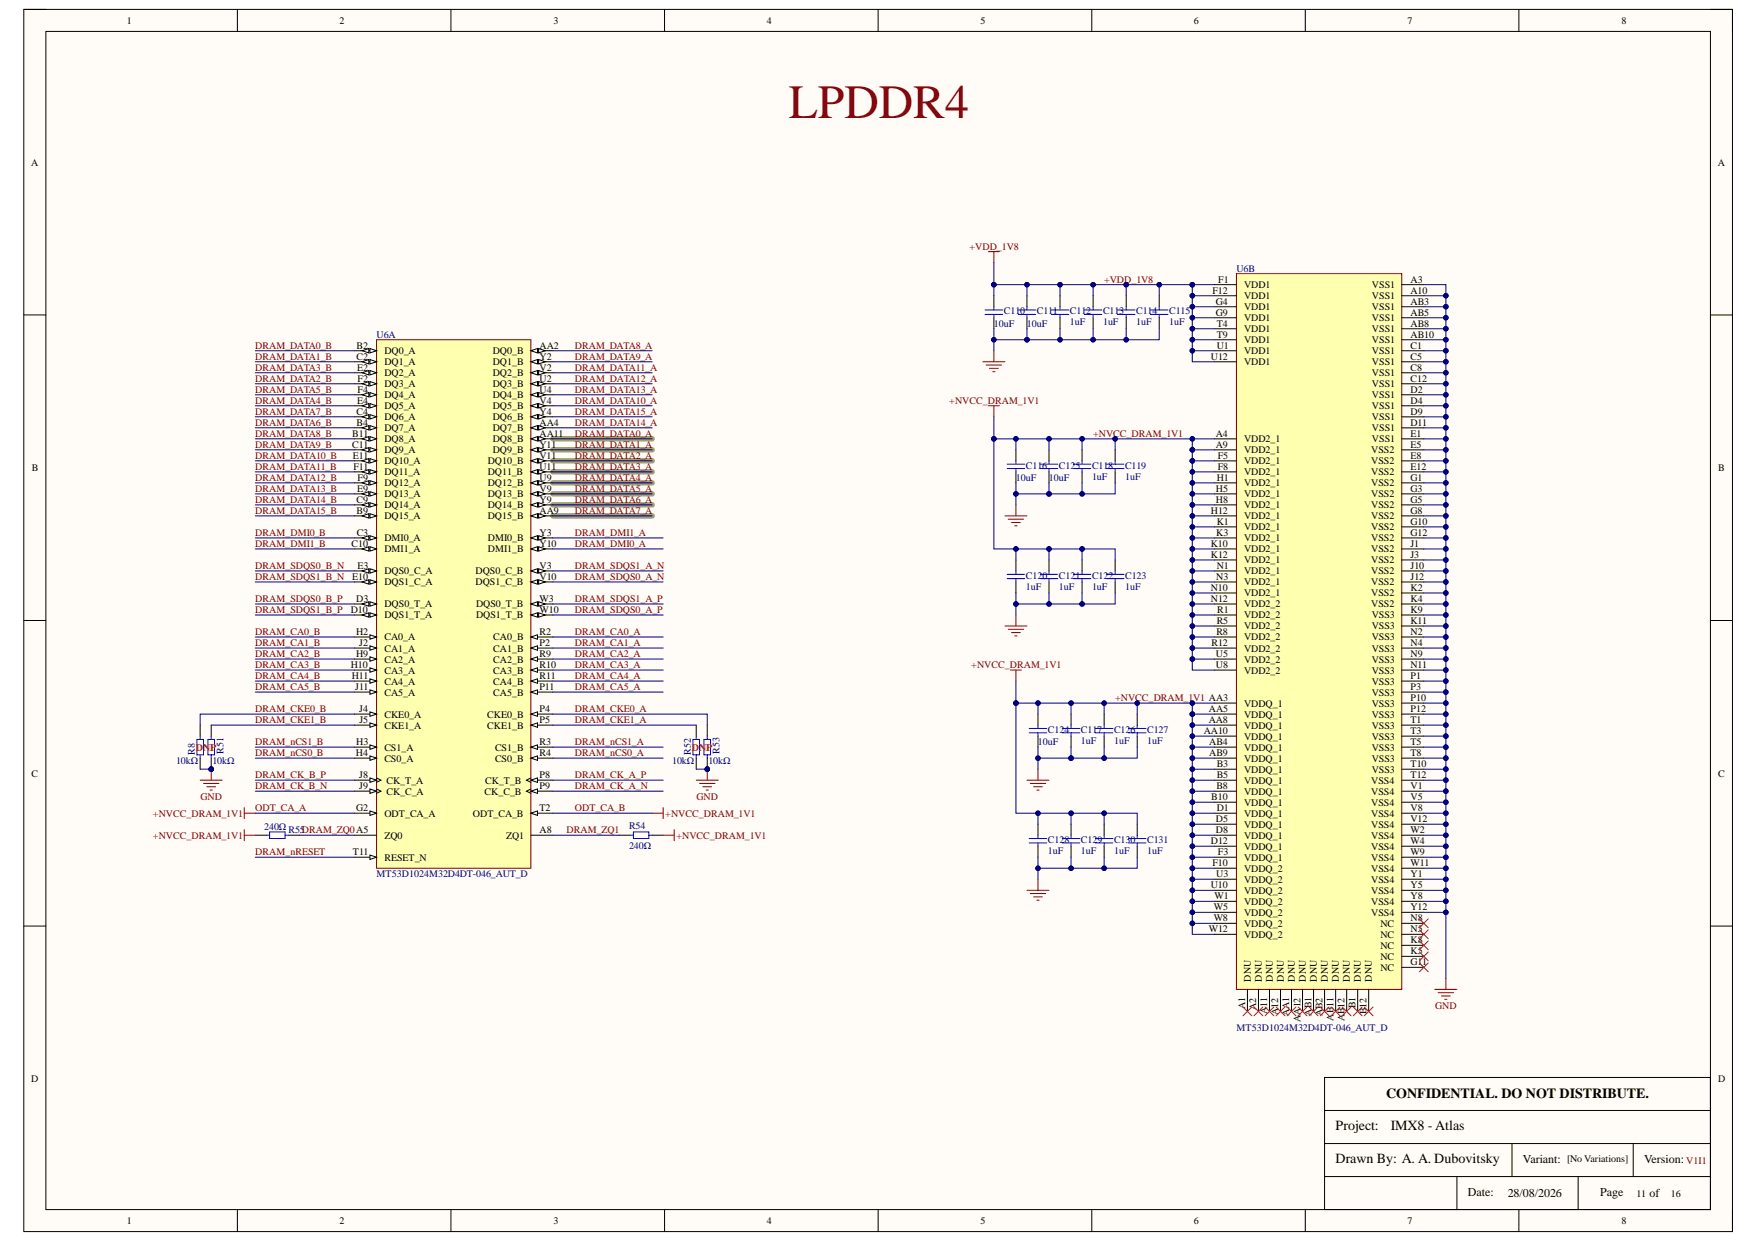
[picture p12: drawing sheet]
<svg xmlns="http://www.w3.org/2000/svg" width="297mm" height="210mm" viewBox="0 0 297 210" stroke-linecap="round" stroke-linejoin="round" font-family="sans-serif">
<defs><g id="words">
<text font-size="8.1" fill="#7f0013" x="133.2" y="19.9">LPDDR4</text>
<g font-size="2.4">
<text x="234.1" y="185.4">CONFIDENTIAL. DO NOT DISTRIBUTE.</text>
<text x="225.5" y="190.7">Project:</text>
<text x="234.9" y="190.7">IMX8 - Atlas</text>
<text x="225.5" y="196.3">Drawn By: A. A. Dubovitsky</text>
</g>
<g font-size="2">
<text x="257.2" y="196.4">Variant:</text>
<text x="277.6" y="196.4">Version:</text>
<text x="247.9" y="202">Date:</text>
<text x="254.6" y="202.1">28/08/2026</text>
<text x="270.2" y="202">Page</text>
<text x="278.6" y="202.1">of</text>
</g>
<g font-size="1.7">
<text x="21.4" y="4">1</text>
<text x="57.3" y="4">2</text>
<text x="93.5" y="4">3</text>
<text x="129.5" y="4">4</text>
<text x="165.6" y="4">5</text>
<text x="201.6" y="4">6</text>
<text x="237.7" y="4">7</text>
<text x="273.8" y="4">8</text>
<text x="5.3" y="28">A</text>
<text x="290.1" y="28">A</text>
<text x="205.7" y="47.7">F1</text>
<text x="238.2" y="47.7">A3</text>
<text x="204.7" y="49.6">F12</text>
<text x="205.3" y="51.4">G4</text>
<text x="205.3" y="53.3">G9</text>
<text x="210.1" y="48.7">VDD1</text>
<text x="210.1" y="50.5">VDD1</text>
<text x="210.1" y="52.4">VDD1</text>
<text x="231.7" y="48.7">VSS1</text>
<text x="231.7" y="50.5">VSS1</text>
<text x="231.7" y="52.4">VSS1</text>
<text x="238.2" y="49.6">A10</text>
<text x="238.2" y="51.4">AB3</text>
<text x="238.2" y="53.3">AB5</text>
<text x="60.2" y="58.9">B2</text>
<text x="64.9" y="59.8">DQ0_A</text>
<text x="83.2" y="59.8">DQ0_B</text>
<text x="91.1" y="58.9">AA2</text>
<text x="205.5" y="58.9">U1</text>
<text x="205.5" y="55.2">T4</text>
<text x="205.5" y="57">T9</text>
<text x="210.1" y="54.2">VDD1</text>
<text x="210.1" y="56.1">VDD1</text>
<text x="210.1" y="58">VDD1</text>
<text x="210.1" y="59.8">VDD1</text>
<text x="231.7" y="54.2">VSS1</text>
<text x="231.7" y="56.1">VSS1</text>
<text x="231.7" y="58">VSS1</text>
<text x="231.7" y="59.8">VSS1</text>
<text x="238.2" y="55.2">AB8</text>
<text x="238.2" y="57">AB10</text>
<text x="238.2" y="58.9">C1</text>
<text x="60.2" y="60.7">C2</text>
<text x="60.3" y="62.6">E2</text>
<text x="60.4" y="64.5">F2</text>
<text x="64.9" y="61.7">DQ1_A</text>
<text x="64.9" y="63.5">DQ2_A</text>
<text x="64.9" y="65.4">DQ3_A</text>
<text x="83.2" y="61.7">DQ1_B</text>
<text x="83.2" y="63.5">DQ2_B</text>
<text x="83.2" y="65.4">DQ3_B</text>
<text x="91.1" y="60.7">Y2</text>
<text x="91.1" y="62.6">V2</text>
<text x="91.1" y="64.5">U2</text>
<text x="204.5" y="60.7">U12</text>
<text x="210.1" y="61.7">VDD1</text>
<text x="231.7" y="61.7">VSS1</text>
<text x="231.7" y="63.5">VSS1</text>
<text x="231.7" y="65.4">VSS1</text>
<text x="238.2" y="60.7">C5</text>
<text x="238.2" y="62.6">C8</text>
<text x="238.2" y="64.5">C12</text>
<text x="60.2" y="70">C4</text>
<text x="60.2" y="71.9">B4</text>
<text x="60.3" y="68.2">E4</text>
<text x="60.4" y="66.3">F4</text>
<text x="64.9" y="67.2">DQ4_A</text>
<text x="64.9" y="69.1">DQ5_A</text>
<text x="64.9" y="71">DQ6_A</text>
<text x="83.2" y="67.2">DQ4_B</text>
<text x="83.2" y="69.1">DQ5_B</text>
<text x="83.2" y="71">DQ6_B</text>
<text x="91.1" y="66.3">U4</text>
<text x="91.1" y="68.2">V4</text>
<text x="91.1" y="70">Y4</text>
<text x="91.1" y="71.9">AA4</text>
<text x="231.7" y="67.2">VSS1</text>
<text x="231.7" y="69.1">VSS1</text>
<text x="231.7" y="71">VSS1</text>
<text x="238.2" y="66.3">D2</text>
<text x="238.2" y="68.2">D4</text>
<text x="238.2" y="70">D9</text>
<text x="238.2" y="71.9">D11</text>
<text x="59.5" y="73.7">B11</text>
<text x="59.5" y="75.6">C11</text>
<text x="59.6" y="77.5">E11</text>
<text x="64.9" y="72.8">DQ7_A</text>
<text x="64.9" y="74.7">DQ8_A</text>
<text x="64.9" y="76.5">DQ9_A</text>
<text x="83.2" y="72.8">DQ7_B</text>
<text x="83.2" y="74.7">DQ8_B</text>
<text x="83.2" y="76.5">DQ9_B</text>
<text x="91.1" y="73.7">AA11</text>
<text x="91.1" y="75.6">Y11</text>
<text x="91.1" y="77.5">V11</text>
<text x="205.3" y="73.7">A4</text>
<text x="205.3" y="75.6">A9</text>
<text x="205.6" y="77.5">F5</text>
<text x="210.1" y="74.7">VDD2_1</text>
<text x="210.1" y="76.5">VDD2_1</text>
<text x="231.6" y="76.5">VSS2</text>
<text x="231.7" y="72.8">VSS1</text>
<text x="231.7" y="74.7">VSS1</text>
<text x="238.2" y="73.7">E1</text>
<text x="238.2" y="75.6">E5</text>
<text x="238.2" y="77.5">E8</text>
<text x="5.4" y="79.6">B</text>
<text x="59.7" y="79.3">F11</text>
<text x="60.3" y="83">E9</text>
<text x="60.4" y="81.2">F9</text>
<text x="64.9" y="78.4">DQ10_A</text>
<text x="64.9" y="80.3">DQ11_A</text>
<text x="64.9" y="82.1">DQ12_A</text>
<text x="64.9" y="84">DQ13_A</text>
<text x="82.4" y="78.4">DQ10_B</text>
<text x="82.4" y="80.3">DQ11_B</text>
<text x="82.4" y="82.1">DQ12_B</text>
<text x="82.4" y="84">DQ13_B</text>
<text x="91.1" y="79.3">U11</text>
<text x="91.1" y="81.2">U9</text>
<text x="91.1" y="83">V9</text>
<text x="205.3" y="83">H5</text>
<text x="205.5" y="81.2">H1</text>
<text x="205.6" y="79.3">F8</text>
<text x="210.1" y="78.4">VDD2_1</text>
<text x="210.1" y="80.3">VDD2_1</text>
<text x="210.1" y="82.1">VDD2_1</text>
<text x="210.1" y="84">VDD2_1</text>
<text x="231.6" y="78.4">VSS2</text>
<text x="231.6" y="80.3">VSS2</text>
<text x="231.6" y="82.1">VSS2</text>
<text x="231.6" y="84">VSS2</text>
<text x="238.2" y="79.3">E12</text>
<text x="238.2" y="81.2">G1</text>
<text x="238.2" y="83">G3</text>
<text x="290.2" y="79.6">B</text>
<text x="60.2" y="84.9">C9</text>
<text x="60.2" y="86.8">B9</text>
<text x="64.9" y="85.8">DQ14_A</text>
<text x="64.9" y="87.7">DQ15_A</text>
<text x="82.4" y="85.8">DQ14_B</text>
<text x="82.4" y="87.7">DQ15_B</text>
<text x="91.1" y="84.9">Y9</text>
<text x="91.1" y="86.8">AA9</text>
<text x="204.5" y="86.8">H12</text>
<text x="205.3" y="84.9">H8</text>
<text x="205.5" y="88.6">K1</text>
<text x="210.1" y="85.8">VDD2_1</text>
<text x="210.1" y="87.7">VDD2_1</text>
<text x="210.1" y="89.5">VDD2_1</text>
<text x="231.6" y="85.8">VSS2</text>
<text x="231.6" y="87.7">VSS2</text>
<text x="231.6" y="89.5">VSS2</text>
<text x="238.2" y="84.9">G5</text>
<text x="238.2" y="86.8">G8</text>
<text x="238.2" y="88.6">G10</text>
<text x="59.4" y="92.3">C10</text>
<text x="60.3" y="90.5">C3</text>
<text x="64.9" y="91.4">DMI0_A</text>
<text x="64.9" y="93.3">DMI1_A</text>
<text x="82.4" y="91.4">DMI0_B</text>
<text x="82.4" y="93.3">DMI1_B</text>
<text x="91.1" y="90.5">Y3</text>
<text x="91.1" y="92.3">Y10</text>
<text x="204.4" y="92.3">K10</text>
<text x="204.5" y="94.2">K12</text>
<text x="205.4" y="90.5">K3</text>
<text x="210.1" y="91.4">VDD2_1</text>
<text x="210.1" y="93.3">VDD2_1</text>
<text x="210.1" y="95.1">VDD2_1</text>
<text x="231.6" y="91.4">VSS2</text>
<text x="231.6" y="93.3">VSS2</text>
<text x="231.6" y="95.1">VSS2</text>
<text x="238.2" y="90.5">G12</text>
<text x="238.2" y="92.3">J1</text>
<text x="238.2" y="94.2">J3</text>
<text x="59.5" y="97.9">E10</text>
<text x="60.2" y="101.6">D3</text>
<text x="60.4" y="96">E3</text>
<text x="64.9" y="97">DQS0_C_A</text>
<text x="64.9" y="98.8">DQS1_C_A</text>
<text x="80.3" y="97">DQS0_C_B</text>
<text x="80.3" y="98.8">DQS1_C_B</text>
<text x="91.1" y="96">V3</text>
<text x="91.1" y="97.9">V10</text>
<text x="91.1" y="101.6">W3</text>
<text x="204.4" y="99.8">N10</text>
<text x="204.5" y="101.6">N12</text>
<text x="205.4" y="97.9">N3</text>
<text x="205.5" y="96">N1</text>
<text x="210.1" y="97">VDD2_1</text>
<text x="210.1" y="98.8">VDD2_1</text>
<text x="210.1" y="100.7">VDD2_1</text>
<text x="231.6" y="97">VSS2</text>
<text x="231.6" y="98.8">VSS2</text>
<text x="231.6" y="100.7">VSS2</text>
<text x="238.2" y="96">J10</text>
<text x="238.2" y="97.9">J12</text>
<text x="238.2" y="99.8">K2</text>
<text x="238.2" y="101.6">K4</text>
<text x="59.2" y="103.5">D10</text>
<text x="60.1" y="107.2">H2</text>
<text x="64.9" y="102.6">DQS0_T_A</text>
<text x="64.9" y="104.4">DQS1_T_A</text>
<text x="80.4" y="102.6">DQS0_T_B</text>
<text x="80.4" y="104.4">DQS1_T_B</text>
<text x="91.1" y="103.5">W10</text>
<text x="91.1" y="107.2">R2</text>
<text x="205.4" y="107.2">R8</text>
<text x="205.5" y="105.3">R5</text>
<text x="205.5" y="103.5">R1</text>
<text x="210.1" y="102.6">VDD2_2</text>
<text x="210.1" y="104.4">VDD2_2</text>
<text x="210.1" y="106.3">VDD2_2</text>
<text x="231.6" y="102.6">VSS2</text>
<text x="231.6" y="104.4">VSS3</text>
<text x="231.6" y="106.3">VSS3</text>
<text x="238.2" y="103.5">K9</text>
<text x="238.2" y="105.3">K11</text>
<text x="238.2" y="107.2">N2</text>
<text x="59.2" y="112.8">H10</text>
<text x="60.1" y="111">H9</text>
<text x="60.7" y="109.1">J2</text>
<text x="64.9" y="108.1">CA0_A</text>
<text x="64.9" y="110">CA1_A</text>
<text x="64.9" y="111.9">CA2_A</text>
<text x="64.9" y="113.7">CA3_A</text>
<text x="83.3" y="108.1">CA0_B</text>
<text x="83.3" y="110">CA1_B</text>
<text x="83.3" y="111.9">CA2_B</text>
<text x="83.3" y="113.7">CA3_B</text>
<text x="91.1" y="109.1">P2</text>
<text x="91.1" y="111">R9</text>
<text x="91.1" y="112.8">R10</text>
<text x="204.6" y="109.1">R12</text>
<text x="205.3" y="111">U5</text>
<text x="205.3" y="112.8">U8</text>
<text x="210.1" y="108.1">VDD2_2</text>
<text x="210.1" y="110">VDD2_2</text>
<text x="210.1" y="111.9">VDD2_2</text>
<text x="210.1" y="113.7">VDD2_2</text>
<text x="231.6" y="108.1">VSS3</text>
<text x="231.6" y="110">VSS3</text>
<text x="231.6" y="111.9">VSS3</text>
<text x="231.6" y="113.7">VSS3</text>
<text x="238.2" y="109.1">N4</text>
<text x="238.2" y="111">N9</text>
<text x="238.2" y="112.8">N11</text>
<text x="59.4" y="114.7">H11</text>
<text x="60" y="116.5">J11</text>
<text x="64.9" y="115.6">CA4_A</text>
<text x="64.9" y="117.5">CA5_A</text>
<text x="83.3" y="115.6">CA4_B</text>
<text x="83.3" y="117.5">CA5_B</text>
<text x="91.1" y="114.7">R11</text>
<text x="91.1" y="116.5">P11</text>
<text x="210.1" y="119.3">VDDQ_1</text>
<text x="231.6" y="115.6">VSS3</text>
<text x="231.6" y="117.5">VSS3</text>
<text x="231.6" y="119.3">VSS3</text>
<text x="238.2" y="114.7">P1</text>
<text x="238.2" y="116.5">P3</text>
<text x="238.2" y="118.4">P10</text>
<text x="60.2" y="125.8">H3</text>
<text x="60.7" y="120.3">J4</text>
<text x="60.7" y="122.1">J5</text>
<text x="64.9" y="121.2">CKE0_A</text>
<text x="64.9" y="123">CKE1_A</text>
<text x="82.3" y="121.2">CKE0_B</text>
<text x="82.3" y="123">CKE1_B</text>
<text x="91.1" y="120.3">P4</text>
<text x="91.1" y="122.1">P5</text>
<text x="91.1" y="125.8">R3</text>
<text x="203.3" y="124">AA10</text>
<text x="204.1" y="122.1">AA8</text>
<text x="204.2" y="120.3">AA5</text>
<text x="204.2" y="125.8">AB4</text>
<text x="210.1" y="121.2">VDDQ_1</text>
<text x="210.1" y="123">VDDQ_1</text>
<text x="210.1" y="124.9">VDDQ_1</text>
<text x="231.6" y="121.2">VSS3</text>
<text x="231.6" y="123">VSS3</text>
<text x="231.6" y="124.9">VSS3</text>
<text x="238.2" y="120.3">P12</text>
<text x="238.2" y="122.1">T1</text>
<text x="238.2" y="124">T3</text>
<text x="238.2" y="125.8">T5</text>
<text x="5.3" y="131.1">C</text>
<text x="60.1" y="127.7">H4</text>
<text x="60.7" y="131.4">J8</text>
<text x="64.9" y="126.8">CS1_A</text>
<text x="64.9" y="128.6">CS0_A</text>
<text x="83.6" y="126.8">CS1_B</text>
<text x="83.6" y="128.6">CS0_B</text>
<text x="91.1" y="127.7">R4</text>
<text x="91.1" y="131.4">P8</text>
<text x="204.2" y="127.7">AB9</text>
<text x="205.5" y="129.5">B3</text>
<text x="205.5" y="131.4">B5</text>
<text x="210.1" y="126.8">VDDQ_1</text>
<text x="210.1" y="128.6">VDDQ_1</text>
<text x="210.1" y="130.5">VDDQ_1</text>
<text x="231.6" y="126.8">VSS3</text>
<text x="231.6" y="128.6">VSS3</text>
<text x="231.6" y="130.5">VSS3</text>
<text x="238.2" y="127.7">T8</text>
<text x="238.2" y="129.5">T10</text>
<text x="238.2" y="131.4">T12</text>
<text x="290.2" y="131.1">C</text>
<text x="60.1" y="137">G2</text>
<text x="60.7" y="133.3">J9</text>
<text x="64.9" y="137.9">ODT_CA_A</text>
<text x="65.2" y="132.3">CK_T_A</text>
<text x="65.2" y="134.2">CK_C_A</text>
<text x="79.8" y="137.9">ODT_CA_B</text>
<text x="81.8" y="134.2">CK_C_B</text>
<text x="81.9" y="132.3">CK_T_B</text>
<text x="91.1" y="133.3">P9</text>
<text x="91.1" y="137">T2</text>
<text x="204.5" y="135.1">B10</text>
<text x="205.4" y="133.3">B8</text>
<text x="205.5" y="137">D1</text>
<text x="210.1" y="132.3">VDDQ_1</text>
<text x="210.1" y="134.2">VDDQ_1</text>
<text x="210.1" y="136">VDDQ_1</text>
<text x="210.1" y="137.9">VDDQ_1</text>
<text x="231.6" y="132.3">VSS4</text>
<text x="231.6" y="134.2">VSS4</text>
<text x="231.6" y="136">VSS4</text>
<text x="231.6" y="137.9">VSS4</text>
<text x="238.2" y="133.3">V1</text>
<text x="238.2" y="135.1">V5</text>
<text x="238.2" y="137">V8</text>
<text x="64.9" y="141.6">ZQ0</text>
<text x="85.5" y="141.6">ZQ1</text>
<text x="91.1" y="140.7">A8</text>
<text x="204.5" y="142.6">D12</text>
<text x="205.3" y="138.8">D5</text>
<text x="205.3" y="140.7">D8</text>
<text x="210.1" y="139.8">VDDQ_1</text>
<text x="210.1" y="141.6">VDDQ_1</text>
<text x="210.1" y="143.5">VDDQ_1</text>
<text x="231.6" y="139.8">VSS4</text>
<text x="231.6" y="141.6">VSS4</text>
<text x="231.6" y="143.5">VSS4</text>
<text x="238.2" y="138.8">V12</text>
<text x="238.2" y="140.7">W2</text>
<text x="238.2" y="142.6">W4</text>
<text x="59.6" y="144.4">T11</text>
<text x="64.9" y="145.3">RESET_N</text>
<text x="204.4" y="150">U10</text>
<text x="204.7" y="146.3">F10</text>
<text x="205.4" y="148.1">U3</text>
<text x="205.7" y="144.4">F3</text>
<text x="210.1" y="145.3">VDDQ_1</text>
<text x="210.1" y="147.2">VDDQ_2</text>
<text x="210.1" y="149.1">VDDQ_2</text>
<text x="231.6" y="145.3">VSS4</text>
<text x="231.6" y="147.2">VSS4</text>
<text x="231.6" y="149.1">VSS4</text>
<text x="238.2" y="144.4">W9</text>
<text x="238.2" y="146.3">W11</text>
<text x="238.2" y="148.1">Y1</text>
<text x="238.2" y="150">Y5</text>
<text x="205" y="155.6">W8</text>
<text x="205" y="153.7">W5</text>
<text x="205.1" y="151.8">W1</text>
<text x="210.1" y="150.9">VDDQ_2</text>
<text x="210.1" y="152.8">VDDQ_2</text>
<text x="210.1" y="154.6">VDDQ_2</text>
<text x="231.6" y="150.9">VSS4</text>
<text x="231.6" y="152.8">VSS4</text>
<text x="231.6" y="154.6">VSS4</text>
<text x="238.2" y="155.6">N8</text>
<text x="238.2" y="151.8">Y8</text>
<text x="238.2" y="153.7">Y12</text>
<text x="204.1" y="157.4">W12</text>
<text x="210.1" y="156.5">VDDQ_2</text>
<text x="210.1" y="158.3">VDDQ_2</text>
<text x="233.1" y="160.2">NC</text>
<text x="233.1" y="158.3">NC</text>
<text x="233.1" y="156.5">NC</text>
<text x="238.2" y="161.1">K5</text>
<text x="238.2" y="159.3">K8</text>
<text x="238.2" y="157.4">N5</text>
<text x="211.2" y="165.8" transform="rotate(-90 211.2 165.8)">DNU</text>
<text x="213.1" y="165.8" transform="rotate(-90 213.1 165.8)">DNU</text>
<text x="214.9" y="165.8" transform="rotate(-90 214.9 165.8)">DNU</text>
<text x="216.8" y="165.8" transform="rotate(-90 216.8 165.8)">DNU</text>
<text x="218.7" y="165.8" transform="rotate(-90 218.7 165.8)">DNU</text>
<text x="220.5" y="165.8" transform="rotate(-90 220.5 165.8)">DNU</text>
<text x="222.4" y="165.8" transform="rotate(-90 222.4 165.8)">DNU</text>
<text x="224.2" y="165.8" transform="rotate(-90 224.2 165.8)">DNU</text>
<text x="226.1" y="165.8" transform="rotate(-90 226.1 165.8)">DNU</text>
<text x="228" y="165.8" transform="rotate(-90 228 165.8)">DNU</text>
<text x="229.8" y="165.8" transform="rotate(-90 229.8 165.8)">DNU</text>
<text x="231.7" y="165.8" transform="rotate(-90 231.7 165.8)">DNU</text>
<text x="233.1" y="163.9">NC</text>
<text x="233.1" y="162.1">NC</text>
<text x="238.2" y="163">G11</text>
<text x="210.3" y="170.4" transform="rotate(-90 210.3 170.4)">A1</text>
<text x="212.1" y="170.6" transform="rotate(-90 212.1 170.6)">A2</text>
<text x="214" y="171.2" transform="rotate(-90 214 171.2)">A11</text>
<text x="215.9" y="171.4" transform="rotate(-90 215.9 171.4)">A12</text>
<text x="217.7" y="171.6" transform="rotate(-90 217.7 171.6)">AA1</text>
<text x="219.6" y="172.6" transform="rotate(-90 219.6 172.6)">AA12</text>
<text x="221.4" y="171.5" transform="rotate(-90 221.4 171.5)">AB1</text>
<text x="223.3" y="171.7" transform="rotate(-90 223.3 171.7)">AB2</text>
<text x="225.2" y="172.4" transform="rotate(-90 225.2 172.4)">AB11</text>
<text x="227" y="172.5" transform="rotate(-90 227 172.5)">AB12</text>
<text x="228.9" y="170.3" transform="rotate(-90 228.9 170.3)">B1</text>
<text x="230.7" y="171.3" transform="rotate(-90 230.7 171.3)">B12</text>
<text x="5.3" y="182.8">D</text>
<text x="290.1" y="182.8">D</text>
<text x="264.6" y="196.3">[No Variations]</text>
<text x="276.4" y="202.1">11</text>
<text x="282.1" y="202.1">16</text>
<text x="21.4" y="206.7">1</text>
<text x="57.3" y="206.7">2</text>
<text x="93.5" y="206.7">3</text>
<text x="129.5" y="206.7">4</text>
<text x="165.6" y="206.7">5</text>
<text x="201.6" y="206.7">6</text>
<text x="237.7" y="206.7">7</text>
<text x="273.8" y="206.7">8</text>
</g>
<g font-size="1.7" fill="#800000">
<text x="163.7" y="42.2">+VDD_1V8</text>
<text x="186.4" y="47.7">+VDD_1V8</text>
<text x="43.1" y="58.9">DRAM_DATA0_B</text>
<text x="97.1" y="58.9">DRAM_DATA8_A</text>
<text x="43.1" y="60.7">DRAM_DATA1_B</text>
<text x="43.1" y="62.6">DRAM_DATA3_B</text>
<text x="43.1" y="64.5">DRAM_DATA2_B</text>
<text x="97.1" y="60.7">DRAM_DATA9_A</text>
<text x="97.1" y="62.6">DRAM_DATA11_A</text>
<text x="97.1" y="64.5">DRAM_DATA12_A</text>
<text x="43.1" y="66.3">DRAM_DATA5_B</text>
<text x="43.1" y="68.2">DRAM_DATA4_B</text>
<text x="43.1" y="70">DRAM_DATA7_B</text>
<text x="43.1" y="71.9">DRAM_DATA6_B</text>
<text x="97.1" y="66.3">DRAM_DATA13_A</text>
<text x="97.1" y="68.2">DRAM_DATA10_A</text>
<text x="97.1" y="70">DRAM_DATA15_A</text>
<text x="97.1" y="71.9">DRAM_DATA14_A</text>
<text x="160.3" y="68.2">+NVCC_DRAM_1V1</text>
<text x="43.1" y="73.7">DRAM_DATA8_B</text>
<text x="43.1" y="75.6">DRAM_DATA9_B</text>
<text x="43.1" y="77.5">DRAM_DATA10_B</text>
<text x="97.1" y="73.7">DRAM_DATA0_A</text>
<text x="97.1" y="75.6">DRAM_DATA1_A</text>
<text x="97.1" y="77.5">DRAM_DATA2_A</text>
<text x="184.6" y="73.7">+NVCC_DRAM_1V1</text>
<text x="43.1" y="79.3">DRAM_DATA11_B</text>
<text x="43.1" y="81.2">DRAM_DATA12_B</text>
<text x="43.1" y="83">DRAM_DATA13_B</text>
<text x="97.1" y="79.3">DRAM_DATA3_A</text>
<text x="97.1" y="81.2">DRAM_DATA4_A</text>
<text x="97.1" y="83">DRAM_DATA5_A</text>
<text x="43.1" y="84.9">DRAM_DATA14_B</text>
<text x="43.1" y="86.8">DRAM_DATA15_B</text>
<text x="97.1" y="84.9">DRAM_DATA6_A</text>
<text x="97.1" y="86.8">DRAM_DATA7_A</text>
<text x="43.1" y="90.5">DRAM_DMI0_B</text>
<text x="43.1" y="92.3">DRAM_DMI1_B</text>
<text x="97.1" y="92.3">DRAM_DMI0_A</text>
<text x="97.1" y="90.5">DRAM_DMI1_A</text>
<text x="43.1" y="97.9">DRAM_SDQS1_B_N</text>
<text x="43.1" y="96">DRAM_SDQS0_B_N</text>
<text x="43.1" y="101.6">DRAM_SDQS0_B_P</text>
<text x="97.1" y="97.9">DRAM_SDQS0_A_N</text>
<text x="97.1" y="101.6">DRAM_SDQS1_A_P</text>
<text x="97.1" y="96">DRAM_SDQS1_A_N</text>
<text x="43.1" y="107.2">DRAM_CA0_B</text>
<text x="43.1" y="103.5">DRAM_SDQS1_B_P</text>
<text x="97.1" y="107.2">DRAM_CA0_A</text>
<text x="97.1" y="103.5">DRAM_SDQS0_A_P</text>
<text x="43.1" y="109.1">DRAM_CA1_B</text>
<text x="43.1" y="111">DRAM_CA2_B</text>
<text x="43.1" y="112.8">DRAM_CA3_B</text>
<text x="97.1" y="109.1">DRAM_CA1_A</text>
<text x="97.1" y="111">DRAM_CA2_A</text>
<text x="97.1" y="112.8">DRAM_CA3_A</text>
<text x="164" y="112.8">+NVCC_DRAM_1V1</text>
<text x="43.1" y="114.7">DRAM_CA4_B</text>
<text x="43.1" y="116.5">DRAM_CA5_B</text>
<text x="97.1" y="114.7">DRAM_CA4_A</text>
<text x="97.1" y="116.5">DRAM_CA5_A</text>
<text x="188.3" y="118.4">+NVCC_DRAM_1V1 AA3</text>
<text x="43.1" y="125.8">DRAM_nCS1_B</text>
<text x="43.1" y="120.3">DRAM_CKE0_B</text>
<text x="43.1" y="122.1">DRAM_CKE1_B</text>
<text x="97.1" y="125.8">DRAM_nCS1_A</text>
<text x="97.1" y="120.3">DRAM_CKE0_A</text>
<text x="97.1" y="122.1">DRAM_CKE1_A</text>
<text x="43.1" y="127.7">DRAM_nCS0_B</text>
<text x="43.1" y="131.4">DRAM_CK_B_P</text>
<text x="97.1" y="127.7">DRAM_nCS0_A</text>
<text x="97.1" y="131.4">DRAM_CK_A_P</text>
<text x="25.8" y="137.9">+NVCC_DRAM_1V1</text>
<text x="33.9" y="135.1">GND</text>
<text x="43.1" y="137">ODT_CA_A</text>
<text x="43.1" y="133.3">DRAM_CK_B_N</text>
<text x="97.1" y="137">ODT_CA_B</text>
<text x="97.1" y="133.3">DRAM_CK_A_N</text>
<text x="112.4" y="137.9">+NVCC_DRAM_1V1</text>
<text x="117.6" y="135.1">GND</text>
<text x="25.8" y="141.6">+NVCC_DRAM_1V1</text>
<text x="95.6" y="140.7">DRAM_ZQ1</text>
<text x="114.2" y="141.6">+NVCC_DRAM_1V1</text>
<text x="43.1" y="144.4">DRAM_nRESET</text>
<text x="242.4" y="170.4">GND</text>
</g>
<g font-size="1.7" fill="#000080">
<text x="208.8" y="45.9">U6B</text>
<text x="169.5" y="53.1">C110</text>
<text x="175.1" y="53.1">C111</text>
<text x="180.7" y="53.1">C112</text>
<text x="186.3" y="53.1">C113</text>
<text x="191.8" y="53.1">C114</text>
<text x="197.4" y="53.1">C115</text>
<text x="63.6" y="57">U6A</text>
<text x="167.8" y="55.2">10uF</text>
<text x="173.4" y="55.2">10uF</text>
<text x="180.7" y="55">1uF</text>
<text x="186.3" y="55">1uF</text>
<text x="191.8" y="55">1uF</text>
<text x="197.4" y="55">1uF</text>
<text x="171.6" y="81.2">10uF</text>
<text x="173.2" y="79.2">C116</text>
<text x="177.1" y="81.2">10uF</text>
<text x="178.8" y="79.2">C125</text>
<text x="184.4" y="79.2">C118</text>
<text x="184.4" y="81">1uF</text>
<text x="190" y="79.2">C119</text>
<text x="190" y="81">1uF</text>
<text x="173.2" y="97.7">C120</text>
<text x="173.2" y="99.6">1uF</text>
<text x="178.8" y="97.7">C121</text>
<text x="178.8" y="99.6">1uF</text>
<text x="184.4" y="97.7">C122</text>
<text x="184.4" y="99.6">1uF</text>
<text x="190" y="97.7">C123</text>
<text x="190" y="99.6">1uF</text>
<text x="175.3" y="125.8">10uF</text>
<text x="177" y="123.8">C124</text>
<text x="182.5" y="123.8">C117</text>
<text x="182.5" y="125.6">1uF</text>
<text x="188.1" y="123.8">C126</text>
<text x="188.1" y="125.6">1uF</text>
<text x="193.7" y="123.8">C127</text>
<text x="193.7" y="125.6">1uF</text>
<text x="29.7" y="129">10kΩ</text>
<text x="32.9" y="127.5" transform="rotate(-90 32.9 127.5)">R8</text>
<text x="35.9" y="129">10kΩ</text>
<text x="37.7" y="127.3" transform="rotate(-90 37.7 127.3)">R51</text>
<text x="113.5" y="129">10kΩ</text>
<text x="116.7" y="127.5" transform="rotate(-90 116.7 127.5)">R52</text>
<text x="119.6" y="129">10kΩ</text>
<text x="121.5" y="127.3" transform="rotate(-90 121.5 127.3)">R53</text>
<text x="44.6" y="140.1">240Ω</text>
<text x="48.7" y="140.7">R55DRAM_ZQ0A5</text>
<text x="106.2" y="139.9">R54</text>
<text x="106.2" y="143.3">240Ω</text>
<text x="177" y="142.4">C128</text>
<text x="182.5" y="142.4">C129</text>
<text x="188.1" y="142.4">C130</text>
<text x="193.7" y="142.4">C131</text>
<text x="63.6" y="148.1">MT53D1024M32D4DT-046_AUT_D</text>
<text x="177" y="144.2">1uF</text>
<text x="182.5" y="144.2">1uF</text>
<text x="188.1" y="144.2">1uF</text>
<text x="193.7" y="144.2">1uF</text>
<text x="208.8" y="174.1">MT53D1024M32D4DT-046_AUT_D</text>
</g>
<g font-size="1.7" fill="#f00">
<text x="33.1" y="126.8">DNP</text>
<text x="116.8" y="126.8">DNP</text>
</g>
<text font-size="1.7" fill="#7f0013" x="284.7" y="196.5">V1I1</text>
</g></defs>
<path d="M4 1.6h288.6v206.4h-288.6z" fill-rule="evenodd" fill="#fffcf8"/>
<path d="M4 1.6h288.6v206.4h-288.6z" fill="none" stroke="#000" stroke-width=".17"/>
<path d="M7.7 5.3h281.1v199h-281.1z" fill-rule="evenodd" fill="#fffcf8"/>
<g fill="none" stroke="#000" stroke-width=".17">
<path d="M4 1.6h3.7M7.7 5.3h281.1v199h-281.1zM40.1 1.6v3.7M76.2 1.6v3.7M112.2 1.6v3.7M148.3 1.6v3.7M184.4 1.6v3.7M220.4 1.6v3.7M256.5 1.6v3.7M288.8 1.6h3.8v3.7M4 53.2h3.7M288.8 53.2h3.8"/>
<path d="M4 104.8h3.7M288.8 104.8h3.8M4 156.4h3.7M288.8 156.4h3.8M40.1 204.3v3.7M76.2 204.3v3.7M112.2 204.3v3.7M148.3 204.3v3.7M184.4 204.3v3.7M220.4 204.3v3.7M256.5 204.3v3.7M292.6 204.3v3.7"/>
</g>
<path d="M93.4 74.1h16.7M93.4 76h16.7M93.4 79.7h16.7M93.4 77.8h16.7M93.4 81.5h16.7M93.4 83.4h16.7M93.4 85.3h16.7M93.4 87.1h16.7" fill="none" stroke="#9ea175" stroke-width=".93"/>
<path d="M208.8 46.2h27.9v120.9h-27.9z" fill-rule="evenodd" fill="#ffffb0"/>
<g fill="none" stroke="#800000" stroke-width=".17">
<path d="M166.9 42.5h1.9M167.8 42.5v1.9M167.8 59.2v1.9M208.8 46.2h27.9v120.9h-27.9zM166 61.1h3.7M166.5 61.6h2.6M166.9 68.5h1.9M167.1 62.2h1.5M167.6 62.8h.4M167.8 68.5v1.9M169.7 87.1h3.7M170.3 87.7h2.6"/>
<path d="M170.8 88.2h1.5M171.4 88.8h.3M171.6 85.3v1.8M169.7 105.7h3.7M170.3 106.3h2.6M170.6 113.2h1.9M170.8 106.8h1.5M171.4 107.4h.3M171.6 103.9v1.8M171.6 113.2v1.8M173.4 131.8h3.7M174 132.3h2.6"/>
<path d="M174.5 132.9h1.5M175.1 133.4h.4M175.3 129.9v1.9M173.4 150.3h3.7M174 150.9h2.6M174.5 151.5h1.5M175.1 152h.4M175.3 148.5v1.8M242.3 167.1h3.7M242.9 167.6h2.6M243.4 168.2h1.5M244 168.7h.3"/>
<path d="M244.2 165.2v1.9"/>
</g>
<g fill="none" stroke="#000" stroke-width=".17">
<path d="M167.8 49.9v1.9M167.8 53.6v1.9M173.4 49.9v1.9M173.4 53.7v1.8M179 49.9v1.9M179 53.7v1.8M184.6 49.9v1.9M184.6 53.7v1.8M190.2 49.9v1.9M190.2 53.7v1.8M195.8 49.9v1.9M195.8 53.7v1.8"/>
<path d="M205.1 48.1h3.7M205.1 49.9h3.7M205.1 51.8h3.7M205.1 53.7h3.7M205.1 55.5h3.7M205.1 57.4h3.7M205.1 59.2h3.7M236.7 48.1h3.7M236.7 49.9h3.7M236.7 51.8h3.7M236.7 53.7h3.7M236.7 55.5h3.7"/>
<path d="M236.7 57.4h3.7M236.7 59.2h3.7M171.6 76v1.8M171.6 79.7v1.8M177.1 76v1.8M177.1 79.7v1.8M182.7 76v1.8M182.7 79.7v1.8M188.3 76v1.8M188.3 79.7v1.8M205.1 74.1h3.7M205.1 76h3.7"/>
<path d="M205.1 77.8h3.7M205.1 79.7h3.7M205.1 61.1h3.7M236.7 74.1h3.7M236.7 76h3.7M236.7 77.8h3.7M236.7 79.7h3.7M236.7 61.1h3.7M236.7 62.9h3.7M236.7 64.8h3.7M236.7 66.7h3.7M236.7 68.5h3.7"/>
<path d="M236.7 70.4h3.7M236.7 72.2h3.7M171.6 94.6v1.8M171.6 98.3v1.8M177.1 94.6v1.8M177.1 98.3v1.8M182.7 94.6v1.8M182.7 98.3v1.8M188.3 94.6v1.8M188.3 98.3v1.8M205.1 81.5h3.7M205.1 83.4h3.7"/>
<path d="M205.1 85.3h3.7M205.1 87.1h3.7M205.1 89h3.7M205.1 90.8h3.7M205.1 92.7h3.7M205.1 94.6h3.7M205.1 96.4h3.7M205.1 98.3h3.7M236.7 81.5h3.7M236.7 83.4h3.7M236.7 85.3h3.7M236.7 87.1h3.7"/>
<path d="M236.7 89h3.7M236.7 90.8h3.7M236.7 92.7h3.7M236.7 94.6h3.7M236.7 96.4h3.7M236.7 98.3h3.7M205.1 100.1h3.7M205.1 102h3.7M205.1 103.9h3.7M205.1 105.7h3.7M205.1 107.6h3.7M205.1 109.4h3.7"/>
<path d="M205.1 111.3h3.7M205.1 113.2h3.7M205.1 118.7h3.7M236.7 100.1h3.7M236.7 102h3.7M236.7 103.9h3.7M236.7 105.7h3.7M236.7 107.6h3.7M236.7 109.4h3.7M236.7 111.3h3.7M236.7 113.2h3.7M236.7 118.7h3.7"/>
<path d="M236.7 115h3.7M236.7 116.9h3.7M175.3 120.6v1.8M175.3 124.3v1.9M175.3 139.2v1.8M180.9 120.6v1.8M180.9 124.3v1.9M180.9 139.2v1.8M186.5 120.6v1.8M186.5 124.3v1.9M186.5 139.2v1.8M192 120.6v1.8"/>
<path d="M192 124.3v1.9M192 139.2v1.8M205.1 120.6h3.7M205.1 122.4h3.7M205.1 124.3h3.7M205.1 126.2h3.7M205.1 128h3.7M205.1 129.9h3.7M205.1 131.8h3.7M205.1 133.6h3.7M205.1 135.5h3.7M205.1 137.3h3.7"/>
<path d="M205.1 139.2h3.7M236.7 120.6h3.7M236.7 122.4h3.7M236.7 124.3h3.7M236.7 126.2h3.7M236.7 128h3.7M236.7 129.9h3.7M236.7 131.8h3.7M236.7 133.6h3.7M236.7 135.5h3.7M236.7 137.3h3.7M236.7 139.2h3.7"/>
<path d="M175.3 142.9v1.9M180.9 142.9v1.9M186.5 142.9v1.9M192 142.9v1.9M205.1 157.8h3.7M205.1 155.9h3.7M205.1 141h3.7M205.1 142.9h3.7M205.1 144.8h3.7M205.1 146.6h3.7M205.1 148.5h3.7M205.1 150.3h3.7"/>
<path d="M205.1 152.2h3.7M205.1 154.1h3.7M236.7 159.6h3.7M236.7 157.8h3.7M236.7 155.9h3.7M236.7 141h3.7M236.7 142.9h3.7M236.7 144.8h3.7M236.7 146.6h3.7M236.7 148.5h3.7M236.7 150.3h3.7M236.7 152.2h3.7"/>
<path d="M236.7 154.1h3.7M210.7 167.1v3.7M212.5 167.1v3.7M214.4 167.1v3.7M216.2 167.1v3.7M218.1 167.1v3.7M220 167.1v3.7M221.8 167.1v3.7M223.7 167.1v3.7M225.5 167.1v3.7M227.4 167.1v3.7M229.3 167.1v3.7"/>
<path d="M231.1 167.1v3.7M236.7 163.4h3.7M236.7 161.5h3.7"/>
</g>
<g fill="none" stroke="#f00" stroke-width=".17">
<path d="M239.7 155.2l1.5 1.5M239.7 157l1.5 1.5M239.7 158.9l1.5 1.5M241.2 155.2l-1.5 1.5M241.2 157l-1.5 1.5M241.2 158.9l-1.5 1.5M209.9 170l1.5 1.5M211.4 170l-1.5 1.5M211.8 170l1.5 1.5M213.3 170l-1.5 1.5M213.6 170l1.5 1.5M215.1 170l-1.5 1.5"/>
<path d="M215.5 170l1.5 1.5M217 170l-1.5 1.5M217.4 170l1.4 1.5M218.8 170l-1.4 1.5M219.2 170l1.5 1.5M220.7 170l-1.5 1.5M221.1 170l1.5 1.5M222.6 170l-1.5 1.5M222.9 170l1.5 1.5M224.4 170l-1.5 1.5M224.8 170l1.5 1.5M226.3 170l-1.5 1.5"/>
<path d="M226.7 170l1.4 1.5M228.1 170l-1.4 1.5M228.5 170l1.5 1.5M230 170l-1.5 1.5M230.4 170l1.5 1.5M231.9 170l-1.5 1.5M239.7 160.8l1.5 1.4M239.7 162.6l1.5 1.5M241.2 160.8l-1.5 1.4M241.2 162.6l-1.5 1.5"/>
</g>
<g fill="none" stroke="#00f" stroke-width=".17">
<path d="M166.3 53.1h3M166.3 52.3h3M167.8 51.8v.5M167.8 53.1v.5M171.9 53.1h3M171.9 52.3h3M173.4 51.8v.5M173.4 53.1v.6M177.5 53.1h3M177.5 52.3h3M179 51.8v.5M179 53.1v.6"/>
<path d="M183.1 53.1h3M183.1 52.3h3M184.6 51.8v.5M184.6 53.1v.6M188.7 53.1h3M188.7 52.3h3M190.2 51.8v.5M190.2 53.1v.6M194.3 53.1h2.9M194.3 52.3h2.9M195.8 51.8v.5M195.8 53.1v.6"/>
<path d="M170.1 79.1h3M170.1 78.4h3M171.6 77.8v.6M171.6 79.1v.6M175.7 79.1h2.9M175.7 78.4h2.9M177.1 77.8v.6M177.1 79.1v.6M181.2 79.1h3M181.2 78.4h3M182.7 77.8v.6M182.7 79.1v.6"/>
<path d="M186.8 79.1h3M186.8 78.4h3M188.3 77.8v.6M188.3 79.1v.6M170.1 97.7h3M170.1 97h3M171.6 96.4v.6M171.6 97.7v.6M175.7 97.7h2.9M175.7 97h2.9M177.1 96.4v.6M177.1 97.7v.6"/>
<path d="M181.2 97.7h3M181.2 97h3M182.7 96.4v.6M182.7 97.7v.6M186.8 97.7h3M186.8 97h3M188.3 96.4v.6M188.3 97.7v.6M173.8 123.7h3M173.8 123h3M175.3 122.4v.6M175.3 123.7v.6"/>
<path d="M179.4 123.7h3M179.4 123h3M180.9 122.4v.6M180.9 123.7v.6M185 123.7h2.9M185 123h2.9M186.5 122.4v.6M186.5 123.7v.6M190.5 123.7h3M190.5 123h3M192 122.4v.6M192 123.7v.6"/>
<path d="M173.8 142.3h3M173.8 141.6h3M175.3 141v.6M175.3 142.3v.6M179.4 142.3h3M179.4 141.6h3M180.9 141v.6M180.9 142.3v.6M185 142.3h2.9M185 141.6h2.9M186.5 141v.6M186.5 142.3v.6"/>
<path d="M190.5 142.3h3M190.5 141.6h3M192 141v.6M192 142.3v.6"/>
</g>
<path d="M240.4 103.9h3.8" fill="none" stroke="#000080" stroke-width=".17"/>
<circle cx="244.2" cy="103.9" r=".37" fill="#000080"/>
<g fill="none" stroke="#000080" stroke-width=".17">
<path d="M240.4 105.7h3.8"/>
<circle cx="244.2" cy="103.9" r=".37"/>
</g>
<circle cx="244.2" cy="105.7" r=".38" fill="#000080"/>
<g fill="none" stroke="#000080" stroke-width=".17">
<path d="M240.4 107.6h3.8"/>
<circle cx="244.2" cy="105.7" r=".38"/>
</g>
<circle cx="244.2" cy="107.6" r=".38" fill="#000080"/>
<g fill="none" stroke="#000080" stroke-width=".17">
<path d="M240.4 109.4h3.8"/>
<circle cx="244.2" cy="107.6" r=".38"/>
</g>
<circle cx="244.2" cy="109.4" r=".38" fill="#000080"/>
<g fill="none" stroke="#000080" stroke-width=".17">
<path d="M240.4 111.3h3.8"/>
<circle cx="244.2" cy="109.4" r=".38"/>
</g>
<circle cx="244.2" cy="111.3" r=".38" fill="#000080"/>
<g fill="none" stroke="#000080" stroke-width=".17">
<path d="M240.4 113.2h3.8"/>
<circle cx="244.2" cy="111.3" r=".38"/>
</g>
<circle cx="244.2" cy="113.2" r=".38" fill="#000080"/>
<g fill="none" stroke="#000080" stroke-width=".17">
<path d="M240.4 115h3.8"/>
<circle cx="244.2" cy="113.2" r=".38"/>
</g>
<circle cx="244.2" cy="115" r=".37" fill="#000080"/>
<g fill="none" stroke="#000080" stroke-width=".17">
<path d="M240.4 116.9h3.8"/>
<circle cx="244.2" cy="115" r=".37"/>
</g>
<circle cx="244.2" cy="116.9" r=".37" fill="#000080"/>
<g fill="none" stroke="#000080" stroke-width=".17">
<path d="M240.4 118.7h3.8"/>
<circle cx="244.2" cy="116.9" r=".37"/>
</g>
<circle cx="244.2" cy="118.7" r=".37" fill="#000080"/>
<g fill="none" stroke="#000080" stroke-width=".17">
<path d="M240.4 120.6h3.8"/>
<circle cx="244.2" cy="118.7" r=".37"/>
</g>
<circle cx="244.2" cy="120.6" r=".37" fill="#000080"/>
<g fill="none" stroke="#000080" stroke-width=".17">
<path d="M240.4 122.4h3.8"/>
<circle cx="244.2" cy="120.6" r=".37"/>
</g>
<circle cx="244.2" cy="122.4" r=".37" fill="#000080"/>
<g fill="none" stroke="#000080" stroke-width=".17">
<path d="M240.4 124.3h3.8"/>
<circle cx="244.2" cy="122.4" r=".37"/>
</g>
<circle cx="244.2" cy="124.3" r=".37" fill="#000080"/>
<g fill="none" stroke="#000080" stroke-width=".17">
<path d="M240.4 126.2h3.8"/>
<circle cx="244.2" cy="124.3" r=".37"/>
</g>
<circle cx="244.2" cy="126.2" r=".38" fill="#000080"/>
<g fill="none" stroke="#000080" stroke-width=".17">
<path d="M240.4 128h3.8"/>
<circle cx="244.2" cy="126.2" r=".38"/>
</g>
<circle cx="244.2" cy="128" r=".38" fill="#000080"/>
<g fill="none" stroke="#000080" stroke-width=".17">
<path d="M240.4 129.9h3.8"/>
<circle cx="244.2" cy="128" r=".38"/>
</g>
<circle cx="244.2" cy="129.9" r=".38" fill="#000080"/>
<g fill="none" stroke="#000080" stroke-width=".17">
<path d="M240.4 131.8h3.8"/>
<circle cx="244.2" cy="129.9" r=".38"/>
</g>
<circle cx="244.2" cy="131.7" r=".38" fill="#000080"/>
<g fill="none" stroke="#000080" stroke-width=".17">
<path d="M240.4 133.6h3.8"/>
<circle cx="244.2" cy="131.7" r=".38"/>
</g>
<circle cx="244.2" cy="133.6" r=".38" fill="#000080"/>
<g fill="none" stroke="#000080" stroke-width=".17">
<path d="M240.4 135.5h3.8"/>
<circle cx="244.2" cy="133.6" r=".38"/>
</g>
<circle cx="244.2" cy="135.5" r=".37" fill="#000080"/>
<g fill="none" stroke="#000080" stroke-width=".17">
<path d="M240.4 137.3h3.8"/>
<circle cx="244.2" cy="135.5" r=".37"/>
</g>
<circle cx="244.2" cy="137.3" r=".37" fill="#000080"/>
<g fill="none" stroke="#000080" stroke-width=".17">
<path d="M240.4 139.2h3.8"/>
<circle cx="244.2" cy="137.3" r=".37"/>
</g>
<circle cx="244.2" cy="139.2" r=".37" fill="#000080"/>
<g fill="none" stroke="#000080" stroke-width=".17">
<path d="M240.4 141h3.8"/>
<circle cx="244.2" cy="139.2" r=".37"/>
</g>
<circle cx="244.2" cy="141" r=".37" fill="#000080"/>
<g fill="none" stroke="#000080" stroke-width=".17">
<path d="M240.4 142.9h3.8"/>
<circle cx="244.2" cy="141" r=".37"/>
</g>
<circle cx="244.2" cy="142.9" r=".37" fill="#000080"/>
<g fill="none" stroke="#000080" stroke-width=".17">
<path d="M240.4 144.8h3.8"/>
<circle cx="244.2" cy="142.9" r=".37"/>
</g>
<circle cx="244.2" cy="144.8" r=".37" fill="#000080"/>
<g fill="none" stroke="#000080" stroke-width=".17">
<path d="M240.4 146.6h3.8"/>
<circle cx="244.2" cy="144.8" r=".37"/>
</g>
<circle cx="244.2" cy="146.6" r=".38" fill="#000080"/>
<g fill="none" stroke="#000080" stroke-width=".17">
<path d="M240.4 148.5h3.8"/>
<circle cx="244.2" cy="146.6" r=".38"/>
</g>
<circle cx="244.2" cy="148.5" r=".38" fill="#000080"/>
<g fill="none" stroke="#000080" stroke-width=".17">
<path d="M240.4 150.3h3.8"/>
<circle cx="244.2" cy="148.5" r=".38"/>
</g>
<circle cx="244.2" cy="150.3" r=".38" fill="#000080"/>
<g fill="none" stroke="#000080" stroke-width=".17">
<path d="M240.4 152.2h3.8"/>
<circle cx="244.2" cy="150.3" r=".38"/>
</g>
<circle cx="244.2" cy="152.2" r=".38" fill="#000080"/>
<g fill="none" stroke="#000080" stroke-width=".17">
<path d="M240.4 154.1h3.8"/>
<circle cx="244.2" cy="152.2" r=".38"/>
</g>
<circle cx="244.2" cy="154.1" r=".37" fill="#000080"/>
<g fill="none" stroke="#000080" stroke-width=".17">
<path d="M240.4 49.9h3.8"/>
<circle cx="244.2" cy="154.1" r=".37"/>
</g>
<circle cx="244.2" cy="49.9" r=".38" fill="#000080"/>
<g fill="none" stroke="#000080" stroke-width=".17">
<path d="M240.4 51.8h3.8"/>
<circle cx="244.2" cy="49.9" r=".38"/>
</g>
<circle cx="244.2" cy="51.8" r=".38" fill="#000080"/>
<g fill="none" stroke="#000080" stroke-width=".17">
<path d="M240.4 53.7h3.8"/>
<circle cx="244.2" cy="51.8" r=".38"/>
</g>
<circle cx="244.2" cy="53.7" r=".38" fill="#000080"/>
<g fill="none" stroke="#000080" stroke-width=".17">
<path d="M240.4 55.5h3.8"/>
<circle cx="244.2" cy="53.7" r=".38"/>
</g>
<circle cx="244.2" cy="55.5" r=".37" fill="#000080"/>
<g fill="none" stroke="#000080" stroke-width=".17">
<path d="M240.4 57.4h3.8"/>
<circle cx="244.2" cy="55.5" r=".37"/>
</g>
<circle cx="244.2" cy="57.4" r=".37" fill="#000080"/>
<g fill="none" stroke="#000080" stroke-width=".17">
<path d="M240.4 59.2h3.8"/>
<circle cx="244.2" cy="57.4" r=".37"/>
</g>
<circle cx="244.2" cy="59.2" r=".37" fill="#000080"/>
<g fill="none" stroke="#000080" stroke-width=".17">
<path d="M240.4 61.1h3.8"/>
<circle cx="244.2" cy="59.2" r=".37"/>
</g>
<circle cx="244.2" cy="61.1" r=".37" fill="#000080"/>
<g fill="none" stroke="#000080" stroke-width=".17">
<path d="M240.4 62.9h3.8"/>
<circle cx="244.2" cy="61.1" r=".37"/>
</g>
<circle cx="244.2" cy="62.9" r=".37" fill="#000080"/>
<g fill="none" stroke="#000080" stroke-width=".17">
<path d="M240.4 64.8h3.8"/>
<circle cx="244.2" cy="62.9" r=".37"/>
</g>
<circle cx="244.2" cy="64.8" r=".37" fill="#000080"/>
<g fill="none" stroke="#000080" stroke-width=".17">
<path d="M240.4 66.7h3.8"/>
<circle cx="244.2" cy="64.8" r=".37"/>
</g>
<circle cx="244.2" cy="66.7" r=".38" fill="#000080"/>
<g fill="none" stroke="#000080" stroke-width=".17">
<path d="M240.4 68.5h3.8"/>
<circle cx="244.2" cy="66.7" r=".38"/>
</g>
<circle cx="244.2" cy="68.5" r=".38" fill="#000080"/>
<g fill="none" stroke="#000080" stroke-width=".17">
<path d="M240.4 70.4h3.8"/>
<circle cx="244.2" cy="68.5" r=".38"/>
</g>
<circle cx="244.2" cy="70.4" r=".38" fill="#000080"/>
<g fill="none" stroke="#000080" stroke-width=".17">
<path d="M240.4 72.2h3.8"/>
<circle cx="244.2" cy="70.4" r=".38"/>
</g>
<circle cx="244.2" cy="72.2" r=".38" fill="#000080"/>
<g fill="none" stroke="#000080" stroke-width=".17">
<path d="M240.4 74.1h3.8"/>
<circle cx="244.2" cy="72.2" r=".38"/>
</g>
<circle cx="244.2" cy="74.1" r=".37" fill="#000080"/>
<g fill="none" stroke="#000080" stroke-width=".17">
<path d="M240.4 76h3.8"/>
<circle cx="244.2" cy="74.1" r=".37"/>
</g>
<circle cx="244.2" cy="76" r=".37" fill="#000080"/>
<g fill="none" stroke="#000080" stroke-width=".17">
<path d="M240.4 77.8h3.8"/>
<circle cx="244.2" cy="76" r=".37"/>
</g>
<circle cx="244.2" cy="77.8" r=".37" fill="#000080"/>
<g fill="none" stroke="#000080" stroke-width=".17">
<path d="M240.4 79.7h3.8"/>
<circle cx="244.2" cy="77.8" r=".37"/>
</g>
<circle cx="244.2" cy="79.7" r=".37" fill="#000080"/>
<g fill="none" stroke="#000080" stroke-width=".17">
<path d="M240.4 81.5h3.8"/>
<circle cx="244.2" cy="79.7" r=".37"/>
</g>
<circle cx="244.2" cy="81.5" r=".37" fill="#000080"/>
<g fill="none" stroke="#000080" stroke-width=".17">
<path d="M240.4 83.4h3.8"/>
<circle cx="244.2" cy="81.5" r=".37"/>
</g>
<circle cx="244.2" cy="83.4" r=".37" fill="#000080"/>
<g fill="none" stroke="#000080" stroke-width=".17">
<path d="M240.4 85.3h3.8"/>
<circle cx="244.2" cy="83.4" r=".37"/>
</g>
<circle cx="244.2" cy="85.3" r=".38" fill="#000080"/>
<g fill="none" stroke="#000080" stroke-width=".17">
<path d="M240.4 87.1h3.8"/>
<circle cx="244.2" cy="85.3" r=".38"/>
</g>
<circle cx="244.2" cy="87.1" r=".38" fill="#000080"/>
<g fill="none" stroke="#000080" stroke-width=".17">
<path d="M240.4 89h3.8"/>
<circle cx="244.2" cy="87.1" r=".38"/>
</g>
<circle cx="244.2" cy="89" r=".38" fill="#000080"/>
<g fill="none" stroke="#000080" stroke-width=".17">
<path d="M240.4 90.8h3.8"/>
<circle cx="244.2" cy="89" r=".38"/>
</g>
<circle cx="244.2" cy="90.8" r=".38" fill="#000080"/>
<g fill="none" stroke="#000080" stroke-width=".17">
<path d="M240.4 92.7h3.8"/>
<circle cx="244.2" cy="90.8" r=".38"/>
</g>
<circle cx="244.2" cy="92.7" r=".38" fill="#000080"/>
<g fill="none" stroke="#000080" stroke-width=".17">
<path d="M240.4 94.6h3.8"/>
<circle cx="244.2" cy="92.7" r=".38"/>
</g>
<circle cx="244.2" cy="94.6" r=".37" fill="#000080"/>
<g fill="none" stroke="#000080" stroke-width=".17">
<path d="M240.4 96.4h3.8"/>
<circle cx="244.2" cy="94.6" r=".37"/>
</g>
<circle cx="244.2" cy="96.4" r=".37" fill="#000080"/>
<g fill="none" stroke="#000080" stroke-width=".17">
<path d="M240.4 98.3h3.8"/>
<circle cx="244.2" cy="96.4" r=".37"/>
</g>
<circle cx="244.2" cy="98.3" r=".37" fill="#000080"/>
<g fill="none" stroke="#000080" stroke-width=".17">
<path d="M240.4 100.1h3.8"/>
<circle cx="244.2" cy="98.3" r=".37"/>
</g>
<circle cx="244.2" cy="100.1" r=".37" fill="#000080"/>
<g fill="none" stroke="#000080" stroke-width=".17">
<path d="M240.4 102h3.8"/>
<circle cx="244.2" cy="100.1" r=".37"/>
</g>
<circle cx="244.2" cy="102" r=".37" fill="#000080"/>
<g fill="none" stroke="#000080" stroke-width=".17">
<path d="M173.4 55.5v1.9"/>
<circle cx="244.2" cy="102" r=".37"/>
</g>
<circle cx="173.4" cy="57.4" r=".37" fill="#000080"/>
<g fill="none" stroke="#000080" stroke-width=".17">
<path d="M179 55.5v1.9h-5.6"/>
<circle cx="173.4" cy="57.4" r=".37"/>
</g>
<circle cx="173.4" cy="57.4" r=".37" fill="#000080"/>
<circle cx="173.4" cy="57.4" r=".37" fill="none" stroke="#000080" stroke-width=".17"/>
<circle cx="179" cy="57.4" r=".37" fill="#000080"/>
<g fill="none" stroke="#000080" stroke-width=".17">
<path d="M184.6 55.5v1.9h-5.6"/>
<circle cx="179" cy="57.4" r=".37"/>
</g>
<circle cx="179" cy="57.4" r=".37" fill="#000080"/>
<circle cx="179" cy="57.4" r=".37" fill="none" stroke="#000080" stroke-width=".17"/>
<circle cx="184.6" cy="57.4" r=".37" fill="#000080"/>
<g fill="none" stroke="#000080" stroke-width=".17">
<path d="M179 48.1v1.8"/>
<circle cx="184.6" cy="57.4" r=".37"/>
</g>
<circle cx="179" cy="48.1" r=".37" fill="#000080"/>
<g fill="none" stroke="#000080" stroke-width=".17">
<path d="M184.6 48.1v1.8"/>
<circle cx="179" cy="48.1" r=".37"/>
</g>
<circle cx="184.6" cy="48.1" r=".38" fill="#000080"/>
<g fill="none" stroke="#000080" stroke-width=".17">
<path d="M195.8 48.1h5.5"/>
<circle cx="184.6" cy="48.1" r=".38"/>
</g>
<circle cx="195.8" cy="48.1" r=".37" fill="#000080"/>
<circle cx="195.8" cy="48.1" r=".37" fill="none" stroke="#000080" stroke-width=".17"/>
<circle cx="201.3" cy="48.1" r=".37" fill="#000080"/>
<g fill="none" stroke="#000080" stroke-width=".17">
<path d="M201.3 48.1h3.8"/>
<circle cx="201.3" cy="48.1" r=".37"/>
</g>
<circle cx="201.3" cy="48.1" r=".37" fill="#000080"/>
<g fill="none" stroke="#000080" stroke-width=".17">
<path d="M201.3 49.9h3.8"/>
<circle cx="201.3" cy="48.1" r=".37"/>
</g>
<circle cx="201.3" cy="49.9" r=".37" fill="#000080"/>
<g fill="none" stroke="#000080" stroke-width=".17">
<path d="M201.3 51.8h3.8"/>
<circle cx="201.3" cy="49.9" r=".37"/>
</g>
<circle cx="201.3" cy="51.8" r=".37" fill="#000080"/>
<g fill="none" stroke="#000080" stroke-width=".17">
<path d="M201.3 53.7h3.8"/>
<circle cx="201.3" cy="51.8" r=".37"/>
</g>
<circle cx="201.3" cy="53.7" r=".37" fill="#000080"/>
<g fill="none" stroke="#000080" stroke-width=".17">
<path d="M201.3 55.5h3.8"/>
<circle cx="201.3" cy="53.7" r=".37"/>
</g>
<circle cx="201.3" cy="55.5" r=".37" fill="#000080"/>
<g fill="none" stroke="#000080" stroke-width=".17">
<path d="M201.3 57.4h3.8"/>
<circle cx="201.3" cy="55.5" r=".37"/>
</g>
<circle cx="201.3" cy="57.4" r=".37" fill="#000080"/>
<g fill="none" stroke="#000080" stroke-width=".17">
<path d="M201.3 59.2h3.8"/>
<circle cx="201.3" cy="57.4" r=".37"/>
</g>
<circle cx="201.3" cy="59.2" r=".37" fill="#000080"/>
<g fill="none" stroke="#000080" stroke-width=".17">
<path d="M167.8 55.5v1.9h5.6"/>
<circle cx="201.3" cy="59.2" r=".37"/>
</g>
<circle cx="173.4" cy="57.4" r=".37" fill="#000080"/>
<circle cx="173.4" cy="57.4" r=".37" fill="none" stroke="#000080" stroke-width=".17"/>
<circle cx="167.8" cy="57.4" r=".37" fill="#000080"/>
<g fill="none" stroke="#000080" stroke-width=".17">
<path d="M167.8 48.1v1.8"/>
<circle cx="167.8" cy="57.4" r=".37"/>
</g>
<circle cx="167.8" cy="48.1" r=".37" fill="#000080"/>
<g fill="none" stroke="#000080" stroke-width=".17">
<path d="M173.4 48.1v1.8"/>
<circle cx="167.8" cy="48.1" r=".37"/>
</g>
<circle cx="173.4" cy="48.1" r=".37" fill="#000080"/>
<g fill="none" stroke="#000080" stroke-width=".17">
<path d="M190.2 48.1v1.8"/>
<circle cx="173.4" cy="48.1" r=".37"/>
</g>
<circle cx="190.2" cy="48.1" r=".37" fill="#000080"/>
<g fill="none" stroke="#000080" stroke-width=".17">
<path d="M190.2 55.5v1.9"/>
<circle cx="190.2" cy="48.1" r=".37"/>
</g>
<circle cx="190.2" cy="57.4" r=".37" fill="#000080"/>
<g fill="none" stroke="#000080" stroke-width=".17">
<path d="M167.8 57.4v1.8"/>
<circle cx="190.2" cy="57.4" r=".37"/>
</g>
<circle cx="167.8" cy="57.4" r=".37" fill="#000080"/>
<g fill="none" stroke="#000080" stroke-width=".17">
<path d="M167.8 44.4v3.7"/>
<circle cx="167.8" cy="57.4" r=".37"/>
</g>
<circle cx="167.8" cy="48.1" r=".37" fill="#000080"/>
<g fill="none" stroke="#000080" stroke-width=".17">
<path d="M201.3 76h3.8"/>
<circle cx="167.8" cy="48.1" r=".37"/>
</g>
<circle cx="201.3" cy="76" r=".37" fill="#000080"/>
<g fill="none" stroke="#000080" stroke-width=".17">
<path d="M201.3 77.8h3.8"/>
<circle cx="201.3" cy="76" r=".37"/>
</g>
<circle cx="201.3" cy="77.8" r=".37" fill="#000080"/>
<g fill="none" stroke="#000080" stroke-width=".17">
<path d="M201.3 79.7h3.8"/>
<circle cx="201.3" cy="77.8" r=".37"/>
</g>
<circle cx="201.3" cy="79.7" r=".37" fill="#000080"/>
<g fill="none" stroke="#000080" stroke-width=".17">
<path d="M201.3 81.5h3.8"/>
<circle cx="201.3" cy="79.7" r=".37"/>
</g>
<circle cx="201.3" cy="81.5" r=".37" fill="#000080"/>
<g fill="none" stroke="#000080" stroke-width=".17">
<path d="M201.3 83.4h3.8"/>
<circle cx="201.3" cy="81.5" r=".37"/>
</g>
<circle cx="201.3" cy="83.4" r=".37" fill="#000080"/>
<g fill="none" stroke="#000080" stroke-width=".17">
<path d="M201.3 85.3h3.8"/>
<circle cx="201.3" cy="83.4" r=".37"/>
</g>
<circle cx="201.3" cy="85.3" r=".37" fill="#000080"/>
<g fill="none" stroke="#000080" stroke-width=".17">
<path d="M201.3 87.1h3.8"/>
<circle cx="201.3" cy="85.3" r=".37"/>
</g>
<circle cx="201.3" cy="87.1" r=".37" fill="#000080"/>
<g fill="none" stroke="#000080" stroke-width=".17">
<path d="M201.3 89h3.8"/>
<circle cx="201.3" cy="87.1" r=".37"/>
</g>
<circle cx="201.3" cy="89" r=".37" fill="#000080"/>
<g fill="none" stroke="#000080" stroke-width=".17">
<path d="M201.3 90.8h3.8"/>
<circle cx="201.3" cy="89" r=".37"/>
</g>
<circle cx="201.3" cy="90.8" r=".37" fill="#000080"/>
<g fill="none" stroke="#000080" stroke-width=".17">
<path d="M201.3 92.7h3.8"/>
<circle cx="201.3" cy="90.8" r=".37"/>
</g>
<circle cx="201.3" cy="92.7" r=".37" fill="#000080"/>
<g fill="none" stroke="#000080" stroke-width=".17">
<path d="M201.3 94.6h3.8"/>
<circle cx="201.3" cy="92.7" r=".37"/>
</g>
<circle cx="201.3" cy="94.6" r=".37" fill="#000080"/>
<g fill="none" stroke="#000080" stroke-width=".17">
<path d="M201.3 96.4h3.8"/>
<circle cx="201.3" cy="94.6" r=".37"/>
</g>
<circle cx="201.3" cy="96.4" r=".37" fill="#000080"/>
<g fill="none" stroke="#000080" stroke-width=".17">
<path d="M201.3 98.3h3.8"/>
<circle cx="201.3" cy="96.4" r=".37"/>
</g>
<circle cx="201.3" cy="98.3" r=".37" fill="#000080"/>
<g fill="none" stroke="#000080" stroke-width=".17">
<path d="M201.3 100.1h3.8"/>
<circle cx="201.3" cy="98.3" r=".37"/>
</g>
<circle cx="201.3" cy="100.1" r=".37" fill="#000080"/>
<g fill="none" stroke="#000080" stroke-width=".17">
<path d="M201.3 102h3.8"/>
<circle cx="201.3" cy="100.1" r=".37"/>
</g>
<circle cx="201.3" cy="102" r=".37" fill="#000080"/>
<g fill="none" stroke="#000080" stroke-width=".17">
<path d="M201.3 103.9h3.8"/>
<circle cx="201.3" cy="102" r=".37"/>
</g>
<circle cx="201.3" cy="103.9" r=".37" fill="#000080"/>
<g fill="none" stroke="#000080" stroke-width=".17">
<path d="M201.3 105.7h3.8"/>
<circle cx="201.3" cy="103.9" r=".37"/>
</g>
<circle cx="201.3" cy="105.7" r=".37" fill="#000080"/>
<g fill="none" stroke="#000080" stroke-width=".17">
<path d="M201.3 107.6h3.8"/>
<circle cx="201.3" cy="105.7" r=".37"/>
</g>
<circle cx="201.3" cy="107.6" r=".37" fill="#000080"/>
<g fill="none" stroke="#000080" stroke-width=".17">
<path d="M201.3 109.4h3.8"/>
<circle cx="201.3" cy="107.6" r=".37"/>
</g>
<circle cx="201.3" cy="109.4" r=".37" fill="#000080"/>
<g fill="none" stroke="#000080" stroke-width=".17">
<path d="M201.3 111.3h3.8"/>
<circle cx="201.3" cy="109.4" r=".37"/>
</g>
<circle cx="201.3" cy="111.3" r=".37" fill="#000080"/>
<g fill="none" stroke="#000080" stroke-width=".17">
<path d="M201.3 76v1.8"/>
<circle cx="201.3" cy="111.3" r=".37"/>
</g>
<circle cx="201.3" cy="77.8" r=".37" fill="#000080"/>
<circle cx="201.3" cy="77.8" r=".37" fill="none" stroke="#000080" stroke-width=".17"/>
<circle cx="201.3" cy="76" r=".37" fill="#000080"/>
<g fill="none" stroke="#000080" stroke-width=".17">
<path d="M180.9 126.2v1.8"/>
<circle cx="201.3" cy="76" r=".37"/>
</g>
<circle cx="180.9" cy="128" r=".37" fill="#000080"/>
<g fill="none" stroke="#000080" stroke-width=".17">
<path d="M186.5 126.2v1.8h-5.6"/>
<circle cx="180.9" cy="128" r=".37"/>
</g>
<circle cx="180.9" cy="128" r=".37" fill="#000080"/>
<circle cx="180.9" cy="128" r=".37" fill="none" stroke="#000080" stroke-width=".17"/>
<circle cx="186.5" cy="128" r=".38" fill="#000080"/>
<g fill="none" stroke="#000080" stroke-width=".17">
<path d="M175.3 126.2v1.8h5.6"/>
<circle cx="186.5" cy="128" r=".38"/>
</g>
<circle cx="180.9" cy="128" r=".37" fill="#000080"/>
<circle cx="180.9" cy="128" r=".37" fill="none" stroke="#000080" stroke-width=".17"/>
<circle cx="175.3" cy="128" r=".37" fill="#000080"/>
<g fill="none" stroke="#000080" stroke-width=".17">
<path d="M175.3 128v1.9"/>
<circle cx="175.3" cy="128" r=".37"/>
</g>
<circle cx="175.3" cy="128" r=".37" fill="#000080"/>
<g fill="none" stroke="#000080" stroke-width=".17">
<path d="M192 126.2v1.8h-5.5"/>
<circle cx="175.3" cy="128" r=".37"/>
</g>
<circle cx="186.5" cy="128" r=".38" fill="#000080"/>
<g fill="none" stroke="#000080" stroke-width=".17">
<path d="M186.5 137.3v1.9"/>
<circle cx="186.5" cy="128" r=".38"/>
</g>
<circle cx="186.4" cy="137.3" r=".37" fill="#000080"/>
<g fill="none" stroke="#000080" stroke-width=".17">
<path d="M180.9 137.3v1.9"/>
<circle cx="186.4" cy="137.3" r=".37"/>
</g>
<circle cx="180.9" cy="137.3" r=".37" fill="#000080"/>
<g fill="none" stroke="#000080" stroke-width=".17">
<path d="M171.6 118.7v18.6h3.7"/>
<circle cx="180.9" cy="137.3" r=".37"/>
</g>
<circle cx="175.3" cy="137.3" r=".37" fill="#000080"/>
<circle cx="175.3" cy="137.3" r=".37" fill="none" stroke="#000080" stroke-width=".17"/>
<circle cx="171.6" cy="118.7" r=".37" fill="#000080"/>
<g fill="none" stroke="#000080" stroke-width=".17">
<path d="M186.5 144.8v1.8"/>
<circle cx="171.6" cy="118.7" r=".37"/>
</g>
<circle cx="186.5" cy="146.6" r=".38" fill="#000080"/>
<g fill="none" stroke="#000080" stroke-width=".17">
<path d="M180.9 144.8v1.8"/>
<circle cx="186.5" cy="146.6" r=".38"/>
</g>
<circle cx="180.9" cy="146.6" r=".37" fill="#000080"/>
<g fill="none" stroke="#000080" stroke-width=".17">
<path d="M175.3 146.6v1.9"/>
<circle cx="180.9" cy="146.6" r=".37"/>
</g>
<circle cx="175.3" cy="146.6" r=".37" fill="#000080"/>
<g fill="none" stroke="#000080" stroke-width=".17">
<path d="M175.3 118.7v1.9"/>
<circle cx="175.3" cy="146.6" r=".37"/>
</g>
<circle cx="175.3" cy="118.7" r=".37" fill="#000080"/>
<g fill="none" stroke="#000080" stroke-width=".17">
<path d="M180.9 118.7v1.9"/>
<circle cx="175.3" cy="118.7" r=".37"/>
</g>
<circle cx="180.9" cy="118.7" r=".37" fill="#000080"/>
<g fill="none" stroke="#000080" stroke-width=".17">
<path d="M186.5 118.7v1.9"/>
<circle cx="180.9" cy="118.7" r=".37"/>
</g>
<circle cx="186.4" cy="118.7" r=".37" fill="#000080"/>
<g fill="none" stroke="#000080" stroke-width=".17">
<path d="M192 118.7v1.9"/>
<circle cx="186.4" cy="118.7" r=".37"/>
</g>
<circle cx="192" cy="118.7" r=".37" fill="#000080"/>
<g fill="none" stroke="#000080" stroke-width=".17">
<path d="M171.6 115v3.7"/>
<circle cx="192" cy="118.7" r=".37"/>
</g>
<circle cx="171.6" cy="118.7" r=".37" fill="#000080"/>
<g fill="none" stroke="#000080" stroke-width=".17">
<path d="M201.3 120.6h3.8"/>
<circle cx="171.6" cy="118.7" r=".37"/>
</g>
<circle cx="201.3" cy="120.6" r=".37" fill="#000080"/>
<g fill="none" stroke="#000080" stroke-width=".17">
<path d="M201.3 122.4h3.8"/>
<circle cx="201.3" cy="120.6" r=".37"/>
</g>
<circle cx="201.3" cy="122.4" r=".37" fill="#000080"/>
<g fill="none" stroke="#000080" stroke-width=".17">
<path d="M201.3 124.3h3.8"/>
<circle cx="201.3" cy="122.4" r=".37"/>
</g>
<circle cx="201.3" cy="124.3" r=".37" fill="#000080"/>
<g fill="none" stroke="#000080" stroke-width=".17">
<path d="M201.3 126.2h3.8"/>
<circle cx="201.3" cy="124.3" r=".37"/>
</g>
<circle cx="201.3" cy="126.2" r=".37" fill="#000080"/>
<g fill="none" stroke="#000080" stroke-width=".17">
<path d="M201.3 128h3.8"/>
<circle cx="201.3" cy="126.2" r=".37"/>
</g>
<circle cx="201.3" cy="128" r=".37" fill="#000080"/>
<g fill="none" stroke="#000080" stroke-width=".17">
<path d="M201.3 129.9h3.8"/>
<circle cx="201.3" cy="128" r=".37"/>
</g>
<circle cx="201.3" cy="129.9" r=".37" fill="#000080"/>
<g fill="none" stroke="#000080" stroke-width=".17">
<path d="M201.3 131.8h3.8"/>
<circle cx="201.3" cy="129.9" r=".37"/>
</g>
<circle cx="201.3" cy="131.7" r=".37" fill="#000080"/>
<g fill="none" stroke="#000080" stroke-width=".17">
<path d="M201.3 133.6h3.8"/>
<circle cx="201.3" cy="131.7" r=".37"/>
</g>
<circle cx="201.3" cy="133.6" r=".37" fill="#000080"/>
<g fill="none" stroke="#000080" stroke-width=".17">
<path d="M201.3 135.5h3.8"/>
<circle cx="201.3" cy="133.6" r=".37"/>
</g>
<circle cx="201.3" cy="135.5" r=".37" fill="#000080"/>
<g fill="none" stroke="#000080" stroke-width=".17">
<path d="M201.3 137.3h3.8"/>
<circle cx="201.3" cy="135.5" r=".37"/>
</g>
<circle cx="201.3" cy="137.3" r=".37" fill="#000080"/>
<g fill="none" stroke="#000080" stroke-width=".17">
<path d="M201.3 139.2h3.8"/>
<circle cx="201.3" cy="137.3" r=".37"/>
</g>
<circle cx="201.3" cy="139.2" r=".37" fill="#000080"/>
<g fill="none" stroke="#000080" stroke-width=".17">
<path d="M201.3 141h3.8"/>
<circle cx="201.3" cy="139.2" r=".37"/>
</g>
<circle cx="201.3" cy="141" r=".37" fill="#000080"/>
<g fill="none" stroke="#000080" stroke-width=".17">
<path d="M201.3 118.7v1.9"/>
<circle cx="201.3" cy="141" r=".37"/>
</g>
<circle cx="201.3" cy="120.6" r=".37" fill="#000080"/>
<circle cx="201.3" cy="120.6" r=".37" fill="none" stroke="#000080" stroke-width=".17"/>
<circle cx="201.3" cy="118.7" r=".37" fill="#000080"/>
<g fill="none" stroke="#000080" stroke-width=".17">
<path d="M201.3 142.9h3.8"/>
<circle cx="201.3" cy="118.7" r=".37"/>
</g>
<circle cx="201.3" cy="142.9" r=".37" fill="#000080"/>
<g fill="none" stroke="#000080" stroke-width=".17">
<path d="M201.3 144.8h3.8"/>
<circle cx="201.3" cy="142.9" r=".37"/>
</g>
<circle cx="201.3" cy="144.8" r=".37" fill="#000080"/>
<g fill="none" stroke="#000080" stroke-width=".17">
<path d="M201.3 146.6h3.8"/>
<circle cx="201.3" cy="144.8" r=".37"/>
</g>
<circle cx="201.3" cy="146.6" r=".37" fill="#000080"/>
<g fill="none" stroke="#000080" stroke-width=".17">
<path d="M201.3 148.5h3.8"/>
<circle cx="201.3" cy="146.6" r=".37"/>
</g>
<circle cx="201.3" cy="148.5" r=".37" fill="#000080"/>
<g fill="none" stroke="#000080" stroke-width=".17">
<path d="M201.3 150.3h3.8"/>
<circle cx="201.3" cy="148.5" r=".37"/>
</g>
<circle cx="201.3" cy="150.3" r=".37" fill="#000080"/>
<g fill="none" stroke="#000080" stroke-width=".17">
<path d="M201.3 152.2h3.8"/>
<circle cx="201.3" cy="150.3" r=".37"/>
</g>
<circle cx="201.3" cy="152.2" r=".37" fill="#000080"/>
<g fill="none" stroke="#000080" stroke-width=".17">
<path d="M201.3 154.1h3.8"/>
<circle cx="201.3" cy="152.2" r=".37"/>
</g>
<circle cx="201.3" cy="154.1" r=".37" fill="#000080"/>
<g fill="none" stroke="#000080" stroke-width=".17">
<path d="M201.3 155.9h3.8"/>
<circle cx="201.3" cy="154.1" r=".37"/>
</g>
<circle cx="201.3" cy="155.9" r=".37" fill="#000080"/>
<g fill="none" stroke="#000080" stroke-width=".17">
<path d="M177.1 81.5v1.9"/>
<circle cx="201.3" cy="155.9" r=".37"/>
</g>
<circle cx="177.1" cy="83.4" r=".37" fill="#000080"/>
<g fill="none" stroke="#000080" stroke-width=".17">
<path d="M182.7 81.5v1.9h-5.6"/>
<circle cx="177.1" cy="83.4" r=".37"/>
</g>
<circle cx="177.1" cy="83.4" r=".37" fill="#000080"/>
<circle cx="177.1" cy="83.4" r=".37" fill="none" stroke="#000080" stroke-width=".17"/>
<circle cx="182.7" cy="83.4" r=".37" fill="#000080"/>
<g fill="none" stroke="#000080" stroke-width=".17">
<path d="M171.6 81.5v1.9h5.5"/>
<circle cx="182.7" cy="83.4" r=".37"/>
</g>
<circle cx="177.1" cy="83.4" r=".37" fill="#000080"/>
<circle cx="177.1" cy="83.4" r=".37" fill="none" stroke="#000080" stroke-width=".17"/>
<circle cx="171.6" cy="83.4" r=".37" fill="#000080"/>
<g fill="none" stroke="#000080" stroke-width=".17">
<path d="M171.6 83.4v1.9"/>
<circle cx="171.6" cy="83.4" r=".37"/>
</g>
<circle cx="171.6" cy="83.4" r=".37" fill="#000080"/>
<g fill="none" stroke="#000080" stroke-width=".17">
<path d="M188.3 81.5v1.9h-5.6"/>
<circle cx="171.6" cy="83.4" r=".37"/>
</g>
<circle cx="182.7" cy="83.4" r=".37" fill="#000080"/>
<g fill="none" stroke="#000080" stroke-width=".17">
<path d="M182.7 92.7v1.9"/>
<circle cx="182.7" cy="83.4" r=".37"/>
</g>
<circle cx="182.7" cy="92.7" r=".37" fill="#000080"/>
<g fill="none" stroke="#000080" stroke-width=".17">
<path d="M177.1 92.7v1.9"/>
<circle cx="182.7" cy="92.7" r=".37"/>
</g>
<circle cx="177.1" cy="92.7" r=".37" fill="#000080"/>
<g fill="none" stroke="#000080" stroke-width=".17">
<path d="M167.8 74.1v18.6h3.8"/>
<circle cx="177.1" cy="92.7" r=".37"/>
</g>
<circle cx="171.6" cy="92.7" r=".37" fill="#000080"/>
<circle cx="171.6" cy="92.7" r=".37" fill="none" stroke="#000080" stroke-width=".17"/>
<circle cx="167.8" cy="74.1" r=".37" fill="#000080"/>
<g fill="none" stroke="#000080" stroke-width=".17">
<path d="M182.7 100.1v1.9"/>
<circle cx="167.8" cy="74.1" r=".37"/>
</g>
<circle cx="182.7" cy="102" r=".37" fill="#000080"/>
<g fill="none" stroke="#000080" stroke-width=".17">
<path d="M177.1 100.1v1.9"/>
<circle cx="182.7" cy="102" r=".37"/>
</g>
<circle cx="177.1" cy="102" r=".37" fill="#000080"/>
<g fill="none" stroke="#000080" stroke-width=".17">
<path d="M171.6 102v1.9"/>
<circle cx="177.1" cy="102" r=".37"/>
</g>
<circle cx="171.6" cy="102" r=".37" fill="#000080"/>
<g fill="none" stroke="#000080" stroke-width=".17">
<path d="M171.6 74.1v1.9"/>
<circle cx="171.6" cy="102" r=".37"/>
</g>
<circle cx="171.6" cy="74.1" r=".37" fill="#000080"/>
<g fill="none" stroke="#000080" stroke-width=".17">
<path d="M177.1 74.1v1.9"/>
<circle cx="171.6" cy="74.1" r=".37"/>
</g>
<circle cx="177.1" cy="74.1" r=".37" fill="#000080"/>
<g fill="none" stroke="#000080" stroke-width=".17">
<path d="M182.7 74.1v1.9"/>
<circle cx="177.1" cy="74.1" r=".37"/>
</g>
<circle cx="182.7" cy="74.1" r=".37" fill="#000080"/>
<g fill="none" stroke="#000080" stroke-width=".17">
<path d="M167.8 70.4v3.7"/>
<circle cx="182.7" cy="74.1" r=".37"/>
</g>
<circle cx="167.8" cy="74.1" r=".37" fill="#000080"/>
<g fill="none" stroke="#000080" stroke-width=".17">
<path d="M201.3 74.1h3.8"/>
<circle cx="167.8" cy="74.1" r=".37"/>
</g>
<circle cx="201.3" cy="74.1" r=".37" fill="#000080"/>
<g fill="none" stroke="#000080" stroke-width=".17">
<path d="M188.3 74.1v1.9"/>
<circle cx="201.3" cy="74.1" r=".37"/>
</g>
<circle cx="188.3" cy="74.1" r=".37" fill="#000080"/>
<circle cx="188.3" cy="74.1" r=".37" fill="none" stroke="#000080" stroke-width=".17"/>
<path d="M63.6 57.4h26v89.2h-26z" fill-rule="evenodd" fill="#ffffb0"/>
<path d="M63.6 57.4h26v89.2h-26z" fill="none" stroke="#800000" stroke-width=".17"/>
<path d="M59.9 59.2h3.7" fill="none" stroke="#000" stroke-width=".17"/>
<path d="M62.5 58.9l1.1 .3-1.1 .4z" fill="#f8fcff"/>
<path d="M62.5 58.9l1.1 .3-1.1 .4z" fill="none" stroke="#000" stroke-width=".17"/>
<path d="M61.2 59.2l1.1-.3v.7z" fill="#f8fcff"/>
<path d="M61.2 59.2l1.1-.3v.7zM59.9 61.1h3.7" fill="none" stroke="#000" stroke-width=".17"/>
<path d="M62.5 60.7l1.1 .4-1.1 .4z" fill="#f8fcff"/>
<path d="M62.5 60.7l1.1 .4-1.1 .4z" fill="none" stroke="#000" stroke-width=".17"/>
<path d="M61.2 61.1l1.1-.4v.8z" fill="#f8fcff"/>
<path d="M59.9 62.9h3.7M61.2 61.1l1.1-.4v.8z" fill="none" stroke="#000" stroke-width=".17"/>
<path d="M62.5 62.6l1.1 .3-1.1 .4z" fill="#f8fcff"/>
<path d="M62.5 62.6l1.1 .3-1.1 .4z" fill="none" stroke="#000" stroke-width=".17"/>
<path d="M61.2 62.9l1.1-.3v.7z" fill="#f8fcff"/>
<path d="M59.9 64.8h3.7M61.2 62.9l1.1-.3v.7z" fill="none" stroke="#000" stroke-width=".17"/>
<path d="M62.5 64.4l1.1 .4-1.1 .4z" fill="#f8fcff"/>
<path d="M62.5 64.4l1.1 .4-1.1 .4z" fill="none" stroke="#000" stroke-width=".17"/>
<path d="M61.2 64.8l1.1-.4v.8z" fill="#f8fcff"/>
<path d="M59.9 66.7h3.7M61.2 64.8l1.1-.4v.8z" fill="none" stroke="#000" stroke-width=".17"/>
<path d="M62.5 66.3l1.1 .4-1.1 .3z" fill="#f8fcff"/>
<path d="M62.5 66.3l1.1 .4-1.1 .3z" fill="none" stroke="#000" stroke-width=".17"/>
<path d="M61.2 66.7l1.1-.4v.7z" fill="#f8fcff"/>
<path d="M59.9 68.5h3.7M61.2 66.7l1.1-.4v.7z" fill="none" stroke="#000" stroke-width=".17"/>
<path d="M62.5 68.2l1.1 .3-1.1 .4z" fill="#f8fcff"/>
<path d="M62.5 68.2l1.1 .3-1.1 .4z" fill="none" stroke="#000" stroke-width=".17"/>
<path d="M61.2 68.5l1.1-.3v.7z" fill="#f8fcff"/>
<path d="M59.9 70.4h3.7M61.2 68.5l1.1-.3v.7z" fill="none" stroke="#000" stroke-width=".17"/>
<path d="M62.5 70l1.1 .4-1.1 .4z" fill="#f8fcff"/>
<path d="M62.5 70l1.1 .4-1.1 .4z" fill="none" stroke="#000" stroke-width=".17"/>
<path d="M61.2 70.4l1.1-.4v.8z" fill="#f8fcff"/>
<path d="M59.9 72.2h3.7M61.2 70.4l1.1-.4v.8z" fill="none" stroke="#000" stroke-width=".17"/>
<path d="M62.5 71.9l1.1 .3-1.1 .4z" fill="#f8fcff"/>
<path d="M62.5 71.9l1.1 .3-1.1 .4z" fill="none" stroke="#000" stroke-width=".17"/>
<path d="M61.2 72.2l1.1-.3v.7z" fill="#f8fcff"/>
<path d="M59.9 74.1h3.7M61.2 72.2l1.1-.3v.7z" fill="none" stroke="#000" stroke-width=".17"/>
<path d="M62.5 73.7l1.1 .4-1.1 .4z" fill="#f8fcff"/>
<path d="M62.5 73.7l1.1 .4-1.1 .4z" fill="none" stroke="#000" stroke-width=".17"/>
<path d="M61.2 74.1l1.1-.4v.8z" fill="#f8fcff"/>
<path d="M59.9 76h3.7M61.2 74.1l1.1-.4v.8z" fill="none" stroke="#000" stroke-width=".17"/>
<path d="M62.5 75.6l1.1 .4-1.1 .3z" fill="#f8fcff"/>
<path d="M62.5 75.6l1.1 .4-1.1 .3z" fill="none" stroke="#000" stroke-width=".17"/>
<path d="M61.2 76l1.1-.4v.7z" fill="#f8fcff"/>
<path d="M59.9 77.8h3.7M61.2 76l1.1-.4v.7z" fill="none" stroke="#000" stroke-width=".17"/>
<path d="M62.5 77.4l1.1 .4-1.1 .4z" fill="#f8fcff"/>
<path d="M62.5 77.4l1.1 .4-1.1 .4z" fill="none" stroke="#000" stroke-width=".17"/>
<path d="M61.2 77.8l1.1-.4v.8z" fill="#f8fcff"/>
<path d="M59.9 79.7h3.7M61.2 77.8l1.1-.4v.8z" fill="none" stroke="#000" stroke-width=".17"/>
<path d="M62.5 79.3l1.1 .4-1.1 .4z" fill="#f8fcff"/>
<path d="M62.5 79.3l1.1 .4-1.1 .4z" fill="none" stroke="#000" stroke-width=".17"/>
<path d="M61.2 79.7l1.1-.4v.8z" fill="#f8fcff"/>
<path d="M61.2 79.7l1.1-.4v.8zM59.9 81.5h3.7" fill="none" stroke="#000" stroke-width=".17"/>
<path d="M62.5 81.2l1.1 .3-1.1 .4z" fill="#f8fcff"/>
<path d="M62.5 81.2l1.1 .3-1.1 .4z" fill="none" stroke="#000" stroke-width=".17"/>
<path d="M61.2 81.5l1.1-.3v.7z" fill="#f8fcff"/>
<path d="M59.9 83.4h3.7M61.2 81.5l1.1-.3v.7z" fill="none" stroke="#000" stroke-width=".17"/>
<path d="M62.5 83l1.1 .4-1.1 .4z" fill="#f8fcff"/>
<path d="M62.5 83l1.1 .4-1.1 .4z" fill="none" stroke="#000" stroke-width=".17"/>
<path d="M61.2 83.4l1.1-.4v.8z" fill="#f8fcff"/>
<path d="M59.9 85.3h3.7M61.2 83.4l1.1-.4v.8z" fill="none" stroke="#000" stroke-width=".17"/>
<path d="M62.5 84.9l1.1 .4-1.1 .3z" fill="#f8fcff"/>
<path d="M62.5 84.9l1.1 .4-1.1 .3z" fill="none" stroke="#000" stroke-width=".17"/>
<path d="M61.2 85.3l1.1-.4v.7z" fill="#f8fcff"/>
<path d="M59.9 87.1h3.7M61.2 85.3l1.1-.4v.7z" fill="none" stroke="#000" stroke-width=".17"/>
<path d="M62.5 86.7l1.1 .4-1.1 .4z" fill="#f8fcff"/>
<path d="M62.5 86.7l1.1 .4-1.1 .4z" fill="none" stroke="#000" stroke-width=".17"/>
<path d="M61.2 87.1l1.1-.4v.8z" fill="#f8fcff"/>
<path d="M59.9 90.8h3.7M61.2 87.1l1.1-.4v.8z" fill="none" stroke="#000" stroke-width=".17"/>
<path d="M62.5 90.5l1.1 .3-1.1 .4z" fill="#f8fcff"/>
<path d="M62.5 90.5l1.1 .3-1.1 .4z" fill="none" stroke="#000" stroke-width=".17"/>
<path d="M61.2 90.8l1.1-.3v.7z" fill="#f8fcff"/>
<path d="M59.9 92.7h3.7M61.2 90.8l1.1-.3v.7z" fill="none" stroke="#000" stroke-width=".17"/>
<path d="M62.5 92.3l1.1 .4-1.1 .4z" fill="#f8fcff"/>
<path d="M62.5 92.3l1.1 .4-1.1 .4z" fill="none" stroke="#000" stroke-width=".17"/>
<path d="M61.2 92.7l1.1-.4v.8z" fill="#f8fcff"/>
<path d="M59.9 96.4h3.7M61.2 92.7l1.1-.4v.8z" fill="none" stroke="#000" stroke-width=".17"/>
<path d="M62.5 96l1.1 .4-1.1 .4z" fill="#f8fcff"/>
<path d="M62.5 96l1.1 .4-1.1 .4z" fill="none" stroke="#000" stroke-width=".17"/>
<path d="M61.2 96.4l1.1-.4v.8z" fill="#f8fcff"/>
<path d="M59.9 98.3h3.7M61.2 96.4l1.1-.4v.8z" fill="none" stroke="#000" stroke-width=".17"/>
<path d="M62.5 97.9l1.1 .4-1.1 .3z" fill="#f8fcff"/>
<path d="M62.5 97.9l1.1 .4-1.1 .3z" fill="none" stroke="#000" stroke-width=".17"/>
<path d="M61.2 98.3l1.1-.4v.7z" fill="#f8fcff"/>
<path d="M61.2 98.3l1.1-.4v.7zM59.9 102h3.7" fill="none" stroke="#000" stroke-width=".17"/>
<path d="M62.5 101.6l1.1 .4-1.1 .4z" fill="#f8fcff"/>
<path d="M62.5 101.6l1.1 .4-1.1 .4z" fill="none" stroke="#000" stroke-width=".17"/>
<path d="M61.2 102l1.1-.4v.8z" fill="#f8fcff"/>
<path d="M59.9 103.9h3.7M61.2 102l1.1-.4v.8z" fill="none" stroke="#000" stroke-width=".17"/>
<path d="M62.5 103.5l1.1 .4-1.1 .3z" fill="#f8fcff"/>
<path d="M62.5 103.5l1.1 .4-1.1 .3z" fill="none" stroke="#000" stroke-width=".17"/>
<path d="M61.2 103.9l1.1-.4v.7z" fill="#f8fcff"/>
<path d="M59.9 107.6h3.7M61.2 103.9l1.1-.4v.7z" fill="none" stroke="#000" stroke-width=".17"/>
<path d="M62.5 107.2l1.1 .4-1.1 .3z" fill="#f8fcff"/>
<path d="M59.9 109.4h3.7M62.5 107.2l1.1 .4-1.1 .3z" fill="none" stroke="#000" stroke-width=".17"/>
<path d="M62.5 109.1l1.1 .3-1.1 .4z" fill="#f8fcff"/>
<path d="M59.9 111.3h3.7M62.5 109.1l1.1 .3-1.1 .4z" fill="none" stroke="#000" stroke-width=".17"/>
<path d="M62.5 110.9l1.1 .4-1.1 .4z" fill="#f8fcff"/>
<path d="M59.9 113.2h3.7M62.5 110.9l1.1 .4-1.1 .4z" fill="none" stroke="#000" stroke-width=".17"/>
<path d="M62.5 112.8l1.1 .4-1.1 .3z" fill="#f8fcff"/>
<path d="M59.9 115h3.7M62.5 112.8l1.1 .4-1.1 .3z" fill="none" stroke="#000" stroke-width=".17"/>
<path d="M62.5 114.6l1.1 .4-1.1 .4z" fill="#f8fcff"/>
<path d="M59.9 116.9h3.7M62.5 114.6l1.1 .4-1.1 .4z" fill="none" stroke="#000" stroke-width=".17"/>
<path d="M62.5 116.5l1.1 .4-1.1 .3z" fill="#f8fcff"/>
<path d="M62.5 116.5l1.1 .4-1.1 .3zM59.9 120.6h3.7" fill="none" stroke="#000" stroke-width=".17"/>
<path d="M62.5 120.2l1.1 .4-1.1 .4z" fill="#f8fcff"/>
<path d="M59.9 122.4h3.7M62.5 120.2l1.1 .4-1.1 .4z" fill="none" stroke="#000" stroke-width=".17"/>
<path d="M62.5 122.1l1.1 .3-1.1 .4z" fill="#f8fcff"/>
<path d="M59.9 126.2h3.7M62.5 122.1l1.1 .3-1.1 .4z" fill="none" stroke="#000" stroke-width=".17"/>
<path d="M62.5 125.8l1.1 .4-1.1 .3z" fill="#f8fcff"/>
<path d="M59.9 128h3.7M62.5 125.8l1.1 .4-1.1 .3z" fill="none" stroke="#000" stroke-width=".17"/>
<path d="M62.5 127.7l1.1 .3-1.1 .4z" fill="#f8fcff"/>
<path d="M59.9 131.7h3.7M62.5 127.7l1.1 .3-1.1 .4z" fill="none" stroke="#000" stroke-width=".17"/>
<path d="M62.5 131.4l1.1 .3-1.1 .4z" fill="#f8fcff"/>
<path d="M59.9 133.6h3.7M62.5 131.4l1.1 .3-1.1 .4zM63.6 131.4l.7 .3-.7 .4" fill="none" stroke="#000" stroke-width=".17"/>
<path d="M62.5 133.2l1.1 .4-1.1 .4z" fill="#f8fcff"/>
<path d="M59.9 137.3h3.7M62.5 133.2l1.1 .4-1.1 .4zM63.6 133.2l.7 .4-.7 .4" fill="none" stroke="#000" stroke-width=".17"/>
<path d="M62.5 137l1.1 .3-1.1 .4z" fill="#f8fcff"/>
<path d="M62.5 137l1.1 .3-1.1 .4zM59.9 141h3.7M59.9 144.8h3.7" fill="none" stroke="#000" stroke-width=".17"/>
<path d="M62.5 144.4l1.1 .4-1.1 .3z" fill="#f8fcff"/>
<path d="M89.6 59.2h3.8M62.5 144.4l1.1 .4-1.1 .3z" fill="none" stroke="#000" stroke-width=".17"/>
<path d="M89.6 59.2l1.2-.3v.7z" fill="#f8fcff"/>
<path d="M89.6 59.2l1.2-.3v.7z" fill="none" stroke="#000" stroke-width=".17"/>
<path d="M91 58.9l1.1 .3-1.1 .4z" fill="#f8fcff"/>
<path d="M91 58.9l1.1 .3-1.1 .4zM89.6 61.1h3.8" fill="none" stroke="#000" stroke-width=".17"/>
<path d="M89.6 61.1l1.2-.4v.8z" fill="#f8fcff"/>
<path d="M89.6 61.1l1.2-.4v.8z" fill="none" stroke="#000" stroke-width=".17"/>
<path d="M91 60.7l1.1 .4-1.1 .4z" fill="#f8fcff"/>
<path d="M89.6 62.9h3.8M91 60.7l1.1 .4-1.1 .4z" fill="none" stroke="#000" stroke-width=".17"/>
<path d="M89.6 62.9l1.2-.3v.7z" fill="#f8fcff"/>
<path d="M89.6 62.9l1.2-.3v.7z" fill="none" stroke="#000" stroke-width=".17"/>
<path d="M91 62.6l1.1 .3-1.1 .4z" fill="#f8fcff"/>
<path d="M89.6 64.8h3.8M91 62.6l1.1 .3-1.1 .4z" fill="none" stroke="#000" stroke-width=".17"/>
<path d="M89.6 64.8l1.2-.4v.8z" fill="#f8fcff"/>
<path d="M89.6 64.8l1.2-.4v.8z" fill="none" stroke="#000" stroke-width=".17"/>
<path d="M91 64.4l1.1 .4-1.1 .4z" fill="#f8fcff"/>
<path d="M89.6 66.7h3.8M91 64.4l1.1 .4-1.1 .4z" fill="none" stroke="#000" stroke-width=".17"/>
<path d="M89.6 66.7l1.2-.4v.7z" fill="#f8fcff"/>
<path d="M89.6 66.7l1.2-.4v.7z" fill="none" stroke="#000" stroke-width=".17"/>
<path d="M91 66.3l1.1 .4-1.1 .3z" fill="#f8fcff"/>
<path d="M89.6 68.5h3.8M91 66.3l1.1 .4-1.1 .3z" fill="none" stroke="#000" stroke-width=".17"/>
<path d="M89.6 68.5l1.2-.3v.7z" fill="#f8fcff"/>
<path d="M89.6 68.5l1.2-.3v.7z" fill="none" stroke="#000" stroke-width=".17"/>
<path d="M91 68.2l1.1 .3-1.1 .4z" fill="#f8fcff"/>
<path d="M89.6 70.4h3.8M91 68.2l1.1 .3-1.1 .4z" fill="none" stroke="#000" stroke-width=".17"/>
<path d="M89.6 70.4l1.2-.4v.8z" fill="#f8fcff"/>
<path d="M89.6 70.4l1.2-.4v.8z" fill="none" stroke="#000" stroke-width=".17"/>
<path d="M91 70l1.1 .4-1.1 .4z" fill="#f8fcff"/>
<path d="M89.6 72.2h3.8M91 70l1.1 .4-1.1 .4z" fill="none" stroke="#000" stroke-width=".17"/>
<path d="M89.6 72.2l1.2-.3v.7z" fill="#f8fcff"/>
<path d="M89.6 72.2l1.2-.3v.7z" fill="none" stroke="#000" stroke-width=".17"/>
<path d="M91 71.9l1.1 .3-1.1 .4z" fill="#f8fcff"/>
<path d="M89.6 74.1h3.8M91 71.9l1.1 .3-1.1 .4z" fill="none" stroke="#000" stroke-width=".17"/>
<path d="M89.6 74.1l1.2-.4v.8z" fill="#f8fcff"/>
<path d="M89.6 74.1l1.2-.4v.8z" fill="none" stroke="#000" stroke-width=".17"/>
<path d="M91 73.7l1.1 .4-1.1 .4z" fill="#f8fcff"/>
<path d="M89.6 76h3.8M91 73.7l1.1 .4-1.1 .4z" fill="none" stroke="#000" stroke-width=".17"/>
<path d="M89.6 76l1.2-.4v.7z" fill="#f8fcff"/>
<path d="M89.6 76l1.2-.4v.7z" fill="none" stroke="#000" stroke-width=".17"/>
<path d="M91 75.6l1.1 .4-1.1 .3z" fill="#f8fcff"/>
<path d="M89.6 77.8h3.8M91 75.6l1.1 .4-1.1 .3z" fill="none" stroke="#000" stroke-width=".17"/>
<path d="M89.6 77.8l1.2-.3v.7z" fill="#f8fcff"/>
<path d="M89.6 77.8l1.2-.3v.7z" fill="none" stroke="#000" stroke-width=".17"/>
<path d="M91 77.5l1.1 .3-1.1 .4z" fill="#f8fcff"/>
<path d="M89.6 79.7h3.8M91 77.5l1.1 .3-1.1 .4z" fill="none" stroke="#000" stroke-width=".17"/>
<path d="M89.6 79.7l1.2-.4v.8z" fill="#f8fcff"/>
<path d="M89.6 79.7l1.2-.4v.8z" fill="none" stroke="#000" stroke-width=".17"/>
<path d="M91 79.3l1.1 .4-1.1 .4z" fill="#f8fcff"/>
<path d="M91 79.3l1.1 .4-1.1 .4zM89.6 81.5h3.8" fill="none" stroke="#000" stroke-width=".17"/>
<path d="M89.6 81.5l1.2-.3v.7z" fill="#f8fcff"/>
<path d="M89.6 81.5l1.2-.3v.7z" fill="none" stroke="#000" stroke-width=".17"/>
<path d="M91 81.2l1.1 .3-1.1 .4z" fill="#f8fcff"/>
<path d="M89.6 83.4h3.8M91 81.2l1.1 .3-1.1 .4z" fill="none" stroke="#000" stroke-width=".17"/>
<path d="M89.6 83.4l1.2-.4v.8z" fill="#f8fcff"/>
<path d="M89.6 83.4l1.2-.4v.8z" fill="none" stroke="#000" stroke-width=".17"/>
<path d="M91 83l1.1 .4-1.1 .4z" fill="#f8fcff"/>
<path d="M89.6 85.3h3.8M91 83l1.1 .4-1.1 .4z" fill="none" stroke="#000" stroke-width=".17"/>
<path d="M89.6 85.3l1.2-.4v.7z" fill="#f8fcff"/>
<path d="M89.6 85.3l1.2-.4v.7z" fill="none" stroke="#000" stroke-width=".17"/>
<path d="M91 84.9l1.1 .4-1.1 .3z" fill="#f8fcff"/>
<path d="M89.6 87.1h3.8M91 84.9l1.1 .4-1.1 .3z" fill="none" stroke="#000" stroke-width=".17"/>
<path d="M89.6 87.1l1.2-.4v.8z" fill="#f8fcff"/>
<path d="M89.6 87.1l1.2-.4v.8z" fill="none" stroke="#000" stroke-width=".17"/>
<path d="M91 86.7l1.1 .4-1.1 .4z" fill="#f8fcff"/>
<path d="M89.6 90.8h3.8M91 86.7l1.1 .4-1.1 .4z" fill="none" stroke="#000" stroke-width=".17"/>
<path d="M89.6 90.8l1.2-.3v.7z" fill="#f8fcff"/>
<path d="M89.6 90.8l1.2-.3v.7z" fill="none" stroke="#000" stroke-width=".17"/>
<path d="M91 90.5l1.1 .3-1.1 .4z" fill="#f8fcff"/>
<path d="M89.6 92.7h3.8M91 90.5l1.1 .3-1.1 .4z" fill="none" stroke="#000" stroke-width=".17"/>
<path d="M89.6 92.7l1.2-.4v.8z" fill="#f8fcff"/>
<path d="M89.6 92.7l1.2-.4v.8z" fill="none" stroke="#000" stroke-width=".17"/>
<path d="M91 92.3l1.1 .4-1.1 .4z" fill="#f8fcff"/>
<path d="M89.6 96.4h3.8M91 92.3l1.1 .4-1.1 .4z" fill="none" stroke="#000" stroke-width=".17"/>
<path d="M89.6 96.4l1.2-.4v.8z" fill="#f8fcff"/>
<path d="M89.6 96.4l1.2-.4v.8z" fill="none" stroke="#000" stroke-width=".17"/>
<path d="M91 96l1.1 .4-1.1 .4z" fill="#f8fcff"/>
<path d="M89.6 98.3h3.8M91 96l1.1 .4-1.1 .4z" fill="none" stroke="#000" stroke-width=".17"/>
<path d="M89.6 98.3l1.2-.4v.7z" fill="#f8fcff"/>
<path d="M89.6 98.3l1.2-.4v.7z" fill="none" stroke="#000" stroke-width=".17"/>
<path d="M91 97.9l1.1 .4-1.1 .3z" fill="#f8fcff"/>
<path d="M91 97.9l1.1 .4-1.1 .3zM89.6 102h3.8" fill="none" stroke="#000" stroke-width=".17"/>
<path d="M89.6 102l1.2-.4v.8z" fill="#f8fcff"/>
<path d="M89.6 102l1.2-.4v.8z" fill="none" stroke="#000" stroke-width=".17"/>
<path d="M91 101.6l1.1 .4-1.1 .4z" fill="#f8fcff"/>
<path d="M89.6 103.9h3.8M91 101.6l1.1 .4-1.1 .4z" fill="none" stroke="#000" stroke-width=".17"/>
<path d="M89.6 103.9l1.2-.4v.7z" fill="#f8fcff"/>
<path d="M89.6 103.9l1.2-.4v.7z" fill="none" stroke="#000" stroke-width=".17"/>
<path d="M91 103.5l1.1 .4-1.1 .3z" fill="#f8fcff"/>
<path d="M89.6 107.6h3.8M91 103.5l1.1 .4-1.1 .3z" fill="none" stroke="#000" stroke-width=".17"/>
<path d="M89.6 107.6l1.2-.4v.7z" fill="#f8fcff"/>
<path d="M89.6 107.6l1.2-.4v.7zM89.6 109.4h3.8" fill="none" stroke="#000" stroke-width=".17"/>
<path d="M89.6 109.4l1.2-.3v.7z" fill="#f8fcff"/>
<path d="M89.6 109.4l1.2-.3v.7zM89.6 111.3h3.8" fill="none" stroke="#000" stroke-width=".17"/>
<path d="M89.6 111.3l1.2-.4v.8z" fill="#f8fcff"/>
<path d="M89.6 111.3l1.2-.4v.8zM89.6 113.2h3.8" fill="none" stroke="#000" stroke-width=".17"/>
<path d="M89.6 113.2l1.2-.4v.7z" fill="#f8fcff"/>
<path d="M89.6 113.2l1.2-.4v.7zM89.6 115h3.8" fill="none" stroke="#000" stroke-width=".17"/>
<path d="M89.6 115l1.2-.4v.8z" fill="#f8fcff"/>
<path d="M89.6 115l1.2-.4v.8zM89.6 116.9h3.8" fill="none" stroke="#000" stroke-width=".17"/>
<path d="M89.6 116.9l1.2-.4v.7z" fill="#f8fcff"/>
<path d="M89.6 116.9l1.2-.4v.7zM89.6 120.6h3.8" fill="none" stroke="#000" stroke-width=".17"/>
<path d="M89.6 120.6l1.2-.4v.8z" fill="#f8fcff"/>
<path d="M89.6 120.6l1.2-.4v.8zM89.6 122.4h3.8" fill="none" stroke="#000" stroke-width=".17"/>
<path d="M89.6 122.4l1.2-.3v.7z" fill="#f8fcff"/>
<path d="M89.6 122.4l1.2-.3v.7zM89.6 126.2h3.8" fill="none" stroke="#000" stroke-width=".17"/>
<path d="M89.6 126.2l1.2-.4v.7z" fill="#f8fcff"/>
<path d="M89.6 126.2l1.2-.4v.7zM89.6 128h3.8" fill="none" stroke="#000" stroke-width=".17"/>
<path d="M89.6 128l1.2-.3v.7z" fill="#f8fcff"/>
<path d="M89.6 128l1.2-.3v.7zM89.6 131.7h3.8" fill="none" stroke="#000" stroke-width=".17"/>
<path d="M89.6 131.7l1.2-.3v.7z" fill="#f8fcff"/>
<path d="M89.6 131.7l1.2-.3v.7zM89.6 131.4l-.7 .3 .7 .4M89.6 133.6h3.8" fill="none" stroke="#000" stroke-width=".17"/>
<path d="M89.6 133.6l1.2-.4v.8z" fill="#f8fcff"/>
<path d="M89.6 133.6l1.2-.4v.8zM89.6 133.2l-.7 .4 .7 .4M89.6 137.3h3.8" fill="none" stroke="#000" stroke-width=".17"/>
<path d="M89.6 137.3l1.2-.3v.7z" fill="#f8fcff"/>
<path d="M89.6 137.3l1.2-.3v.7zM43.1 141h1.9M48.7 141h1.9M89.6 141h3.8M104.5 141h1.9M110.1 141h1.9" fill="none" stroke="#000" stroke-width=".17"/>
<path d="M41.2 136.4v1.8M41.2 137.3h1.9M110.1 137.3h1.9M112 136.4v1.8M41.2 140.1v1.9M41.2 141h1.9M112 141h1.8M113.8 140.1v1.9" fill="none" stroke="#800000" stroke-width=".17"/>
<path d="M45 141h.5M45.5 140.5h2.6v1.1h-2.6zM48.1 141h.6M106.4 141h.6M107 140.5h2.6v1.1h-2.6zM109.6 141h.5" fill="none" stroke="#00f" stroke-width=".17"/>
<circle cx="119.4" cy="129.9" r=".37" fill="#000080"/>
<circle cx="119.4" cy="129.9" r=".37" fill="none" stroke="#000080" stroke-width=".17"/>
<path d="M118.9 124.9h1.1v2.6h-1.1zM119.4 124.3v.6M119.4 127.5v.5" fill="none" stroke="#00f" stroke-width=".17"/>
<path d="M119.4 122.4v1.9M119.4 128v1.9" fill="none" stroke="#000" stroke-width=".17"/>
<circle cx="119.4" cy="129.9" r=".37" fill="#000080"/>
<circle cx="119.4" cy="129.9" r=".37" fill="none" stroke="#000080" stroke-width=".17"/>
<path d="M117 124.9h1.1v2.6h-1.1zM117.6 124.3v.6M117.6 127.5v.5" fill="none" stroke="#00f" stroke-width=".17"/>
<path d="M117.6 122.4v1.9M117.6 128v1.9" fill="none" stroke="#000" stroke-width=".17"/>
<path d="M117.6 131.7h3.7M118.1 132.3h2.6M118.7 132.9h1.5M119.2 133.4h.4M119.4 129.9v1.8" fill="none" stroke="#800000" stroke-width=".17"/>
<circle cx="119.4" cy="129.9" r=".37" fill="#000080"/>
<circle cx="119.4" cy="129.9" r=".37" fill="none" stroke="#000080" stroke-width=".17"/>
<circle cx="35.7" cy="129.9" r=".37" fill="#000080"/>
<circle cx="35.7" cy="129.9" r=".37" fill="none" stroke="#000080" stroke-width=".17"/>
<path d="M35.1 124.9h1.1v2.6h-1.1zM35.7 124.3v.6M35.7 127.5v.5" fill="none" stroke="#00f" stroke-width=".17"/>
<path d="M35.7 122.4v1.9M35.7 128v1.9" fill="none" stroke="#000" stroke-width=".17"/>
<circle cx="35.7" cy="129.9" r=".37" fill="#000080"/>
<circle cx="35.7" cy="129.9" r=".37" fill="none" stroke="#000080" stroke-width=".17"/>
<path d="M33.2 124.9h1.2v2.6h-1.2zM33.8 124.3v.6M33.8 127.5v.5" fill="none" stroke="#00f" stroke-width=".17"/>
<path d="M33.8 122.4v1.9M33.8 128v1.9" fill="none" stroke="#000" stroke-width=".17"/>
<path d="M33.8 131.7h3.7M34.4 132.3h2.6M34.9 132.9h1.5M35.5 133.4h.4M35.7 129.9v1.8" fill="none" stroke="#800000" stroke-width=".17"/>
<circle cx="35.7" cy="129.9" r=".37" fill="#000080"/>
<g fill="none" stroke="#000080" stroke-width=".17">
<path d="M43.1 59.2h16.8M93.4 59.2h16.7M43.1 61.1h16.8M43.1 66.7h16.8M43.1 64.8h16.8M43.1 62.9h16.8M43.1 68.5h16.8M43.1 70.4h16.8M43.1 72.2h16.8M43.1 74.1h16.8M43.1 76h16.8M43.1 79.7h16.8"/>
<path d="M43.1 77.8h16.8M93.4 61.1h16.7M93.4 66.7h16.7M93.4 64.8h16.7M93.4 62.9h16.7M93.4 68.5h16.7M93.4 70.4h16.7M93.4 72.2h16.7M93.4 74.1h16.7M93.4 76h16.7M93.4 79.7h16.7M93.4 77.8h16.7"/>
<path d="M43.1 81.5h16.8M43.1 83.4h16.8M43.1 85.3h16.8M43.1 87.1h16.8M43.1 90.8h16.8M43.1 92.7h16.8M43.1 96.4h16.8M43.1 98.3h16.8M93.4 81.5h16.7M93.4 85.3h16.7M93.4 87.1h16.7M93.4 90.8h18.6"/>
<path d="M93.4 92.7h18.6M93.4 96.4h18.6M93.4 98.3h18.6M93.4 83.4h16.7M43.1 107.6h16.8M43.1 109.4h16.8M43.1 115h16.8M43.1 113.2h16.8M43.1 111.3h16.8M43.1 116.9h16.8M43.1 102h16.8M43.1 103.9h16.8"/>
<path d="M93.4 107.6h18.6M93.4 109.4h18.6M93.4 115h18.6M93.4 113.2h18.6M93.4 111.3h18.6M93.4 116.9h18.6M93.4 102h18.6M93.4 103.9h18.6M43.1 126.2h16.8M43.1 128h16.8M43.1 137.3h16.8M43.1 133.6h16.8"/>
<path d="M43.1 131.7h16.8M93.4 120.6h26v1.8M93.4 126.2h18.6M93.4 128h18.6M93.4 137.3h16.7M93.4 133.6h18.6M93.4 131.7h18.6M93.4 122.4h24.2M117.6 129.9h1.8M43.1 144.8h16.8M50.6 141h9.3M93.4 141h11.1"/>
<circle cx="35.7" cy="129.9" r=".37"/>
</g>
<circle cx="119.4" cy="129.9" r=".37" fill="#000080"/>
<g fill="none" stroke="#000080" stroke-width=".17">
<path d="M33.8 129.9h1.9"/>
<circle cx="119.4" cy="129.9" r=".37"/>
</g>
<circle cx="35.7" cy="129.9" r=".37" fill="#000080"/>
<g fill="none" stroke="#000080" stroke-width=".17">
<path d="M167.8 74.1h33.5v1.9M35.7 122.4h24.2M59.9 120.6h-26.1v1.8"/>
<circle cx="35.7" cy="129.9" r=".37"/>
</g>
<circle cx="167.8" cy="74.1" r=".37" fill="#000080"/>
<circle cx="167.8" cy="74.1" r=".37" fill="none" stroke="#000080" stroke-width=".17"/>
<circle cx="171.6" cy="74.1" r=".37" fill="#000080"/>
<circle cx="171.6" cy="74.1" r=".37" fill="none" stroke="#000080" stroke-width=".17"/>
<circle cx="177.1" cy="74.1" r=".37" fill="#000080"/>
<circle cx="177.1" cy="74.1" r=".37" fill="none" stroke="#000080" stroke-width=".17"/>
<circle cx="182.7" cy="74.1" r=".37" fill="#000080"/>
<circle cx="182.7" cy="74.1" r=".37" fill="none" stroke="#000080" stroke-width=".17"/>
<circle cx="188.3" cy="74.1" r=".37" fill="#000080"/>
<circle cx="188.3" cy="74.1" r=".37" fill="none" stroke="#000080" stroke-width=".17"/>
<circle cx="201.3" cy="74.1" r=".37" fill="#000080"/>
<circle cx="201.3" cy="74.1" r=".37" fill="none" stroke="#000080" stroke-width=".17"/>
<circle cx="201.3" cy="76" r=".37" fill="#000080"/>
<g fill="none" stroke="#000080" stroke-width=".17">
<path d="M167.8 48.1h28v1.8"/>
<circle cx="201.3" cy="76" r=".37"/>
</g>
<circle cx="167.8" cy="48.1" r=".37" fill="#000080"/>
<circle cx="167.8" cy="48.1" r=".37" fill="none" stroke="#000080" stroke-width=".17"/>
<circle cx="173.4" cy="48.1" r=".37" fill="#000080"/>
<circle cx="173.4" cy="48.1" r=".37" fill="none" stroke="#000080" stroke-width=".17"/>
<circle cx="179" cy="48.1" r=".37" fill="#000080"/>
<circle cx="179" cy="48.1" r=".37" fill="none" stroke="#000080" stroke-width=".17"/>
<circle cx="184.6" cy="48.1" r=".38" fill="#000080"/>
<circle cx="184.6" cy="48.1" r=".38" fill="none" stroke="#000080" stroke-width=".17"/>
<circle cx="190.2" cy="48.1" r=".37" fill="#000080"/>
<circle cx="190.2" cy="48.1" r=".37" fill="none" stroke="#000080" stroke-width=".17"/>
<circle cx="195.8" cy="48.1" r=".37" fill="#000080"/>
<g fill="none" stroke="#000080" stroke-width=".17">
<path d="M171.6 118.7h33.5"/>
<circle cx="195.8" cy="48.1" r=".37"/>
</g>
<circle cx="171.6" cy="118.7" r=".37" fill="#000080"/>
<circle cx="171.6" cy="118.7" r=".37" fill="none" stroke="#000080" stroke-width=".17"/>
<circle cx="175.3" cy="118.7" r=".37" fill="#000080"/>
<circle cx="175.3" cy="118.7" r=".37" fill="none" stroke="#000080" stroke-width=".17"/>
<circle cx="180.9" cy="118.7" r=".37" fill="#000080"/>
<circle cx="180.9" cy="118.7" r=".37" fill="none" stroke="#000080" stroke-width=".17"/>
<circle cx="186.4" cy="118.7" r=".37" fill="#000080"/>
<circle cx="186.4" cy="118.7" r=".37" fill="none" stroke="#000080" stroke-width=".17"/>
<circle cx="192" cy="118.7" r=".37" fill="#000080"/>
<circle cx="192" cy="118.7" r=".37" fill="none" stroke="#000080" stroke-width=".17"/>
<circle cx="201.3" cy="118.7" r=".37" fill="#000080"/>
<g fill="none" stroke="#000080" stroke-width=".17">
<path d="M195.8 55.5v1.9h-11.2"/>
<circle cx="201.3" cy="118.7" r=".37"/>
</g>
<circle cx="190.2" cy="57.4" r=".37" fill="#000080"/>
<circle cx="190.2" cy="57.4" r=".37" fill="none" stroke="#000080" stroke-width=".17"/>
<circle cx="184.6" cy="57.4" r=".37" fill="#000080"/>
<g fill="none" stroke="#000080" stroke-width=".17">
<path d="M201.3 120.6v37.2h3.8"/>
<circle cx="184.6" cy="57.4" r=".37"/>
</g>
<circle cx="201.3" cy="120.6" r=".37" fill="#000080"/>
<circle cx="201.3" cy="120.6" r=".37" fill="none" stroke="#000080" stroke-width=".17"/>
<circle cx="201.3" cy="122.4" r=".37" fill="#000080"/>
<circle cx="201.3" cy="122.4" r=".37" fill="none" stroke="#000080" stroke-width=".17"/>
<circle cx="201.3" cy="124.3" r=".37" fill="#000080"/>
<circle cx="201.3" cy="124.3" r=".37" fill="none" stroke="#000080" stroke-width=".17"/>
<circle cx="201.3" cy="126.2" r=".37" fill="#000080"/>
<circle cx="201.3" cy="126.2" r=".37" fill="none" stroke="#000080" stroke-width=".17"/>
<circle cx="201.3" cy="128" r=".37" fill="#000080"/>
<circle cx="201.3" cy="128" r=".37" fill="none" stroke="#000080" stroke-width=".17"/>
<circle cx="201.3" cy="129.9" r=".37" fill="#000080"/>
<circle cx="201.3" cy="129.9" r=".37" fill="none" stroke="#000080" stroke-width=".17"/>
<circle cx="201.3" cy="131.7" r=".37" fill="#000080"/>
<circle cx="201.3" cy="131.7" r=".37" fill="none" stroke="#000080" stroke-width=".17"/>
<circle cx="201.3" cy="133.6" r=".37" fill="#000080"/>
<circle cx="201.3" cy="133.6" r=".37" fill="none" stroke="#000080" stroke-width=".17"/>
<circle cx="201.3" cy="135.5" r=".37" fill="#000080"/>
<circle cx="201.3" cy="135.5" r=".37" fill="none" stroke="#000080" stroke-width=".17"/>
<circle cx="201.3" cy="137.3" r=".37" fill="#000080"/>
<circle cx="201.3" cy="137.3" r=".37" fill="none" stroke="#000080" stroke-width=".17"/>
<circle cx="201.3" cy="139.2" r=".37" fill="#000080"/>
<circle cx="201.3" cy="139.2" r=".37" fill="none" stroke="#000080" stroke-width=".17"/>
<circle cx="201.3" cy="141" r=".37" fill="#000080"/>
<circle cx="201.3" cy="141" r=".37" fill="none" stroke="#000080" stroke-width=".17"/>
<circle cx="201.3" cy="142.9" r=".37" fill="#000080"/>
<circle cx="201.3" cy="142.9" r=".37" fill="none" stroke="#000080" stroke-width=".17"/>
<circle cx="201.3" cy="144.8" r=".37" fill="#000080"/>
<circle cx="201.3" cy="144.8" r=".37" fill="none" stroke="#000080" stroke-width=".17"/>
<circle cx="201.3" cy="146.6" r=".37" fill="#000080"/>
<circle cx="201.3" cy="146.6" r=".37" fill="none" stroke="#000080" stroke-width=".17"/>
<circle cx="201.3" cy="148.5" r=".37" fill="#000080"/>
<circle cx="201.3" cy="148.5" r=".37" fill="none" stroke="#000080" stroke-width=".17"/>
<circle cx="201.3" cy="150.3" r=".37" fill="#000080"/>
<circle cx="201.3" cy="150.3" r=".37" fill="none" stroke="#000080" stroke-width=".17"/>
<circle cx="201.3" cy="152.2" r=".37" fill="#000080"/>
<circle cx="201.3" cy="152.2" r=".37" fill="none" stroke="#000080" stroke-width=".17"/>
<circle cx="201.3" cy="154.1" r=".37" fill="#000080"/>
<circle cx="201.3" cy="154.1" r=".37" fill="none" stroke="#000080" stroke-width=".17"/>
<circle cx="201.3" cy="155.9" r=".37" fill="#000080"/>
<g fill="none" stroke="#000080" stroke-width=".17">
<path d="M201.3 77.8v35.4h3.8"/>
<circle cx="201.3" cy="155.9" r=".37"/>
</g>
<circle cx="201.3" cy="77.8" r=".37" fill="#000080"/>
<circle cx="201.3" cy="77.8" r=".37" fill="none" stroke="#000080" stroke-width=".17"/>
<circle cx="201.3" cy="79.7" r=".37" fill="#000080"/>
<circle cx="201.3" cy="79.7" r=".37" fill="none" stroke="#000080" stroke-width=".17"/>
<circle cx="201.3" cy="81.5" r=".37" fill="#000080"/>
<circle cx="201.3" cy="81.5" r=".37" fill="none" stroke="#000080" stroke-width=".17"/>
<circle cx="201.3" cy="83.4" r=".37" fill="#000080"/>
<circle cx="201.3" cy="83.4" r=".37" fill="none" stroke="#000080" stroke-width=".17"/>
<circle cx="201.3" cy="85.3" r=".37" fill="#000080"/>
<circle cx="201.3" cy="85.3" r=".37" fill="none" stroke="#000080" stroke-width=".17"/>
<circle cx="201.3" cy="87.1" r=".37" fill="#000080"/>
<circle cx="201.3" cy="87.1" r=".37" fill="none" stroke="#000080" stroke-width=".17"/>
<circle cx="201.3" cy="89" r=".37" fill="#000080"/>
<circle cx="201.3" cy="89" r=".37" fill="none" stroke="#000080" stroke-width=".17"/>
<circle cx="201.3" cy="90.8" r=".37" fill="#000080"/>
<circle cx="201.3" cy="90.8" r=".37" fill="none" stroke="#000080" stroke-width=".17"/>
<circle cx="201.3" cy="92.7" r=".37" fill="#000080"/>
<circle cx="201.3" cy="92.7" r=".37" fill="none" stroke="#000080" stroke-width=".17"/>
<circle cx="201.3" cy="94.6" r=".37" fill="#000080"/>
<circle cx="201.3" cy="94.6" r=".37" fill="none" stroke="#000080" stroke-width=".17"/>
<circle cx="201.3" cy="96.4" r=".37" fill="#000080"/>
<circle cx="201.3" cy="96.4" r=".37" fill="none" stroke="#000080" stroke-width=".17"/>
<circle cx="201.3" cy="98.3" r=".37" fill="#000080"/>
<circle cx="201.3" cy="98.3" r=".37" fill="none" stroke="#000080" stroke-width=".17"/>
<circle cx="201.3" cy="100.1" r=".37" fill="#000080"/>
<circle cx="201.3" cy="100.1" r=".37" fill="none" stroke="#000080" stroke-width=".17"/>
<circle cx="201.3" cy="102" r=".37" fill="#000080"/>
<circle cx="201.3" cy="102" r=".37" fill="none" stroke="#000080" stroke-width=".17"/>
<circle cx="201.3" cy="103.9" r=".37" fill="#000080"/>
<circle cx="201.3" cy="103.9" r=".37" fill="none" stroke="#000080" stroke-width=".17"/>
<circle cx="201.3" cy="105.7" r=".37" fill="#000080"/>
<circle cx="201.3" cy="105.7" r=".37" fill="none" stroke="#000080" stroke-width=".17"/>
<circle cx="201.3" cy="107.6" r=".37" fill="#000080"/>
<circle cx="201.3" cy="107.6" r=".37" fill="none" stroke="#000080" stroke-width=".17"/>
<circle cx="201.3" cy="109.4" r=".37" fill="#000080"/>
<circle cx="201.3" cy="109.4" r=".37" fill="none" stroke="#000080" stroke-width=".17"/>
<circle cx="201.3" cy="111.3" r=".37" fill="#000080"/>
<g fill="none" stroke="#000080" stroke-width=".17">
<path d="M201.3 48.1v13h3.8"/>
<circle cx="201.3" cy="111.3" r=".37"/>
</g>
<circle cx="201.3" cy="48.1" r=".37" fill="#000080"/>
<circle cx="201.3" cy="48.1" r=".37" fill="none" stroke="#000080" stroke-width=".17"/>
<circle cx="201.3" cy="49.9" r=".37" fill="#000080"/>
<circle cx="201.3" cy="49.9" r=".37" fill="none" stroke="#000080" stroke-width=".17"/>
<circle cx="201.3" cy="51.8" r=".37" fill="#000080"/>
<circle cx="201.3" cy="51.8" r=".37" fill="none" stroke="#000080" stroke-width=".17"/>
<circle cx="201.3" cy="53.7" r=".37" fill="#000080"/>
<circle cx="201.3" cy="53.7" r=".37" fill="none" stroke="#000080" stroke-width=".17"/>
<circle cx="201.3" cy="55.5" r=".37" fill="#000080"/>
<circle cx="201.3" cy="55.5" r=".37" fill="none" stroke="#000080" stroke-width=".17"/>
<circle cx="201.3" cy="57.4" r=".37" fill="#000080"/>
<circle cx="201.3" cy="57.4" r=".37" fill="none" stroke="#000080" stroke-width=".17"/>
<circle cx="201.3" cy="59.2" r=".37" fill="#000080"/>
<g fill="none" stroke="#000080" stroke-width=".17">
<path d="M240.4 48.1h3.8v117.1"/>
<circle cx="201.3" cy="59.2" r=".37"/>
</g>
<circle cx="244.2" cy="154.1" r=".37" fill="#000080"/>
<circle cx="244.2" cy="154.1" r=".37" fill="none" stroke="#000080" stroke-width=".17"/>
<circle cx="244.2" cy="152.2" r=".38" fill="#000080"/>
<circle cx="244.2" cy="152.2" r=".38" fill="none" stroke="#000080" stroke-width=".17"/>
<circle cx="244.2" cy="150.3" r=".38" fill="#000080"/>
<circle cx="244.2" cy="150.3" r=".38" fill="none" stroke="#000080" stroke-width=".17"/>
<circle cx="244.2" cy="148.5" r=".38" fill="#000080"/>
<circle cx="244.2" cy="148.5" r=".38" fill="none" stroke="#000080" stroke-width=".17"/>
<circle cx="244.2" cy="146.6" r=".38" fill="#000080"/>
<circle cx="244.2" cy="146.6" r=".38" fill="none" stroke="#000080" stroke-width=".17"/>
<circle cx="244.2" cy="144.8" r=".37" fill="#000080"/>
<circle cx="244.2" cy="144.8" r=".37" fill="none" stroke="#000080" stroke-width=".17"/>
<circle cx="244.2" cy="142.9" r=".37" fill="#000080"/>
<circle cx="244.2" cy="142.9" r=".37" fill="none" stroke="#000080" stroke-width=".17"/>
<circle cx="244.2" cy="141" r=".37" fill="#000080"/>
<circle cx="244.2" cy="141" r=".37" fill="none" stroke="#000080" stroke-width=".17"/>
<circle cx="244.2" cy="139.2" r=".37" fill="#000080"/>
<circle cx="244.2" cy="139.2" r=".37" fill="none" stroke="#000080" stroke-width=".17"/>
<circle cx="244.2" cy="137.3" r=".37" fill="#000080"/>
<circle cx="244.2" cy="137.3" r=".37" fill="none" stroke="#000080" stroke-width=".17"/>
<circle cx="244.2" cy="135.5" r=".37" fill="#000080"/>
<circle cx="244.2" cy="135.5" r=".37" fill="none" stroke="#000080" stroke-width=".17"/>
<circle cx="244.2" cy="133.6" r=".38" fill="#000080"/>
<circle cx="244.2" cy="133.6" r=".38" fill="none" stroke="#000080" stroke-width=".17"/>
<circle cx="244.2" cy="131.7" r=".38" fill="#000080"/>
<circle cx="244.2" cy="131.7" r=".38" fill="none" stroke="#000080" stroke-width=".17"/>
<circle cx="244.2" cy="129.9" r=".38" fill="#000080"/>
<circle cx="244.2" cy="129.9" r=".38" fill="none" stroke="#000080" stroke-width=".17"/>
<circle cx="244.2" cy="128" r=".38" fill="#000080"/>
<circle cx="244.2" cy="128" r=".38" fill="none" stroke="#000080" stroke-width=".17"/>
<circle cx="244.2" cy="126.2" r=".38" fill="#000080"/>
<circle cx="244.2" cy="126.2" r=".38" fill="none" stroke="#000080" stroke-width=".17"/>
<circle cx="244.2" cy="124.3" r=".37" fill="#000080"/>
<circle cx="244.2" cy="124.3" r=".37" fill="none" stroke="#000080" stroke-width=".17"/>
<circle cx="244.2" cy="122.4" r=".37" fill="#000080"/>
<circle cx="244.2" cy="122.4" r=".37" fill="none" stroke="#000080" stroke-width=".17"/>
<circle cx="244.2" cy="120.6" r=".37" fill="#000080"/>
<circle cx="244.2" cy="120.6" r=".37" fill="none" stroke="#000080" stroke-width=".17"/>
<circle cx="244.2" cy="118.7" r=".37" fill="#000080"/>
<circle cx="244.2" cy="118.7" r=".37" fill="none" stroke="#000080" stroke-width=".17"/>
<circle cx="244.2" cy="116.9" r=".37" fill="#000080"/>
<circle cx="244.2" cy="116.9" r=".37" fill="none" stroke="#000080" stroke-width=".17"/>
<circle cx="244.2" cy="115" r=".37" fill="#000080"/>
<circle cx="244.2" cy="115" r=".37" fill="none" stroke="#000080" stroke-width=".17"/>
<circle cx="244.2" cy="113.2" r=".38" fill="#000080"/>
<circle cx="244.2" cy="113.2" r=".38" fill="none" stroke="#000080" stroke-width=".17"/>
<circle cx="244.2" cy="111.3" r=".38" fill="#000080"/>
<circle cx="244.2" cy="111.3" r=".38" fill="none" stroke="#000080" stroke-width=".17"/>
<circle cx="244.2" cy="109.4" r=".38" fill="#000080"/>
<circle cx="244.2" cy="109.4" r=".38" fill="none" stroke="#000080" stroke-width=".17"/>
<circle cx="244.2" cy="107.6" r=".38" fill="#000080"/>
<circle cx="244.2" cy="107.6" r=".38" fill="none" stroke="#000080" stroke-width=".17"/>
<circle cx="244.2" cy="105.7" r=".38" fill="#000080"/>
<circle cx="244.2" cy="105.7" r=".38" fill="none" stroke="#000080" stroke-width=".17"/>
<circle cx="244.2" cy="103.9" r=".37" fill="#000080"/>
<circle cx="244.2" cy="103.9" r=".37" fill="none" stroke="#000080" stroke-width=".17"/>
<circle cx="244.2" cy="102" r=".37" fill="#000080"/>
<circle cx="244.2" cy="102" r=".37" fill="none" stroke="#000080" stroke-width=".17"/>
<circle cx="244.2" cy="100.1" r=".37" fill="#000080"/>
<circle cx="244.2" cy="100.1" r=".37" fill="none" stroke="#000080" stroke-width=".17"/>
<circle cx="244.2" cy="98.3" r=".37" fill="#000080"/>
<circle cx="244.2" cy="98.3" r=".37" fill="none" stroke="#000080" stroke-width=".17"/>
<circle cx="244.2" cy="96.4" r=".37" fill="#000080"/>
<circle cx="244.2" cy="96.4" r=".37" fill="none" stroke="#000080" stroke-width=".17"/>
<circle cx="244.2" cy="94.6" r=".37" fill="#000080"/>
<circle cx="244.2" cy="94.6" r=".37" fill="none" stroke="#000080" stroke-width=".17"/>
<circle cx="244.2" cy="92.7" r=".38" fill="#000080"/>
<circle cx="244.2" cy="92.7" r=".38" fill="none" stroke="#000080" stroke-width=".17"/>
<circle cx="244.2" cy="90.8" r=".38" fill="#000080"/>
<circle cx="244.2" cy="90.8" r=".38" fill="none" stroke="#000080" stroke-width=".17"/>
<circle cx="244.2" cy="89" r=".38" fill="#000080"/>
<circle cx="244.2" cy="89" r=".38" fill="none" stroke="#000080" stroke-width=".17"/>
<circle cx="244.2" cy="87.1" r=".38" fill="#000080"/>
<circle cx="244.2" cy="87.1" r=".38" fill="none" stroke="#000080" stroke-width=".17"/>
<circle cx="244.2" cy="85.3" r=".38" fill="#000080"/>
<circle cx="244.2" cy="85.3" r=".38" fill="none" stroke="#000080" stroke-width=".17"/>
<circle cx="244.2" cy="83.4" r=".37" fill="#000080"/>
<circle cx="244.2" cy="83.4" r=".37" fill="none" stroke="#000080" stroke-width=".17"/>
<circle cx="244.2" cy="81.5" r=".37" fill="#000080"/>
<circle cx="244.2" cy="81.5" r=".37" fill="none" stroke="#000080" stroke-width=".17"/>
<circle cx="244.2" cy="79.7" r=".37" fill="#000080"/>
<circle cx="244.2" cy="79.7" r=".37" fill="none" stroke="#000080" stroke-width=".17"/>
<circle cx="244.2" cy="77.8" r=".37" fill="#000080"/>
<circle cx="244.2" cy="77.8" r=".37" fill="none" stroke="#000080" stroke-width=".17"/>
<circle cx="244.2" cy="76" r=".37" fill="#000080"/>
<circle cx="244.2" cy="76" r=".37" fill="none" stroke="#000080" stroke-width=".17"/>
<circle cx="244.2" cy="74.1" r=".37" fill="#000080"/>
<circle cx="244.2" cy="74.1" r=".37" fill="none" stroke="#000080" stroke-width=".17"/>
<circle cx="244.2" cy="72.2" r=".38" fill="#000080"/>
<circle cx="244.2" cy="72.2" r=".38" fill="none" stroke="#000080" stroke-width=".17"/>
<circle cx="244.2" cy="70.4" r=".38" fill="#000080"/>
<circle cx="244.2" cy="70.4" r=".38" fill="none" stroke="#000080" stroke-width=".17"/>
<circle cx="244.2" cy="68.5" r=".38" fill="#000080"/>
<circle cx="244.2" cy="68.5" r=".38" fill="none" stroke="#000080" stroke-width=".17"/>
<circle cx="244.2" cy="66.7" r=".38" fill="#000080"/>
<circle cx="244.2" cy="66.7" r=".38" fill="none" stroke="#000080" stroke-width=".17"/>
<circle cx="244.2" cy="64.8" r=".37" fill="#000080"/>
<circle cx="244.2" cy="64.8" r=".37" fill="none" stroke="#000080" stroke-width=".17"/>
<circle cx="244.2" cy="62.9" r=".37" fill="#000080"/>
<circle cx="244.2" cy="62.9" r=".37" fill="none" stroke="#000080" stroke-width=".17"/>
<circle cx="244.2" cy="61.1" r=".37" fill="#000080"/>
<circle cx="244.2" cy="61.1" r=".37" fill="none" stroke="#000080" stroke-width=".17"/>
<circle cx="244.2" cy="59.2" r=".37" fill="#000080"/>
<circle cx="244.2" cy="59.2" r=".37" fill="none" stroke="#000080" stroke-width=".17"/>
<circle cx="244.2" cy="57.4" r=".37" fill="#000080"/>
<circle cx="244.2" cy="57.4" r=".37" fill="none" stroke="#000080" stroke-width=".17"/>
<circle cx="244.2" cy="55.5" r=".37" fill="#000080"/>
<circle cx="244.2" cy="55.5" r=".37" fill="none" stroke="#000080" stroke-width=".17"/>
<circle cx="244.2" cy="53.7" r=".38" fill="#000080"/>
<circle cx="244.2" cy="53.7" r=".38" fill="none" stroke="#000080" stroke-width=".17"/>
<circle cx="244.2" cy="51.8" r=".38" fill="#000080"/>
<circle cx="244.2" cy="51.8" r=".38" fill="none" stroke="#000080" stroke-width=".17"/>
<circle cx="244.2" cy="49.9" r=".38" fill="#000080"/>
<g fill="none" stroke="#000080" stroke-width=".17">
<path d="M171.6 100.1v1.9h16.7v-1.9"/>
<circle cx="244.2" cy="49.9" r=".38"/>
</g>
<circle cx="171.6" cy="102" r=".37" fill="#000080"/>
<circle cx="171.6" cy="102" r=".37" fill="none" stroke="#000080" stroke-width=".17"/>
<circle cx="177.1" cy="102" r=".37" fill="#000080"/>
<circle cx="177.1" cy="102" r=".37" fill="none" stroke="#000080" stroke-width=".17"/>
<circle cx="182.7" cy="102" r=".37" fill="#000080"/>
<g fill="none" stroke="#000080" stroke-width=".17">
<path d="M171.6 94.6v-1.9h16.7v1.9"/>
<circle cx="182.7" cy="102" r=".37"/>
</g>
<circle cx="171.6" cy="92.7" r=".37" fill="#000080"/>
<circle cx="171.6" cy="92.7" r=".37" fill="none" stroke="#000080" stroke-width=".17"/>
<circle cx="177.1" cy="92.7" r=".37" fill="#000080"/>
<circle cx="177.1" cy="92.7" r=".37" fill="none" stroke="#000080" stroke-width=".17"/>
<circle cx="182.7" cy="92.7" r=".37" fill="#000080"/>
<g fill="none" stroke="#000080" stroke-width=".17">
<path d="M175.3 144.8v1.8h16.7v-1.8"/>
<circle cx="182.7" cy="92.7" r=".37"/>
</g>
<circle cx="175.3" cy="146.6" r=".37" fill="#000080"/>
<circle cx="175.3" cy="146.6" r=".37" fill="none" stroke="#000080" stroke-width=".17"/>
<circle cx="180.9" cy="146.6" r=".37" fill="#000080"/>
<circle cx="180.9" cy="146.6" r=".37" fill="none" stroke="#000080" stroke-width=".17"/>
<circle cx="186.5" cy="146.6" r=".38" fill="#000080"/>
<g fill="none" stroke="#000080" stroke-width=".17">
<path d="M175.3 139.2v-1.9h16.7v1.9"/>
<circle cx="186.5" cy="146.6" r=".38"/>
</g>
<circle cx="175.3" cy="137.3" r=".37" fill="#000080"/>
<circle cx="175.3" cy="137.3" r=".37" fill="none" stroke="#000080" stroke-width=".17"/>
<circle cx="180.9" cy="137.3" r=".37" fill="#000080"/>
<circle cx="180.9" cy="137.3" r=".37" fill="none" stroke="#000080" stroke-width=".17"/>
<circle cx="186.4" cy="137.3" r=".37" fill="#000080"/>
<circle cx="186.4" cy="137.3" r=".37" fill="none" stroke="#000080" stroke-width=".17"/>
<path d="M223.7 181.9h65.1v22.4h-65.1zM223.7 187.5h65.1M223.7 193.1h65.1M223.7 198.7h65.1M246 198.7v5.6M255.3 193.1v5.6M266.5 198.7v5.6M275.8 193.1v5.6" fill="none" stroke="#000" stroke-width=".17"/>
<use href="#words"/>
</svg>
